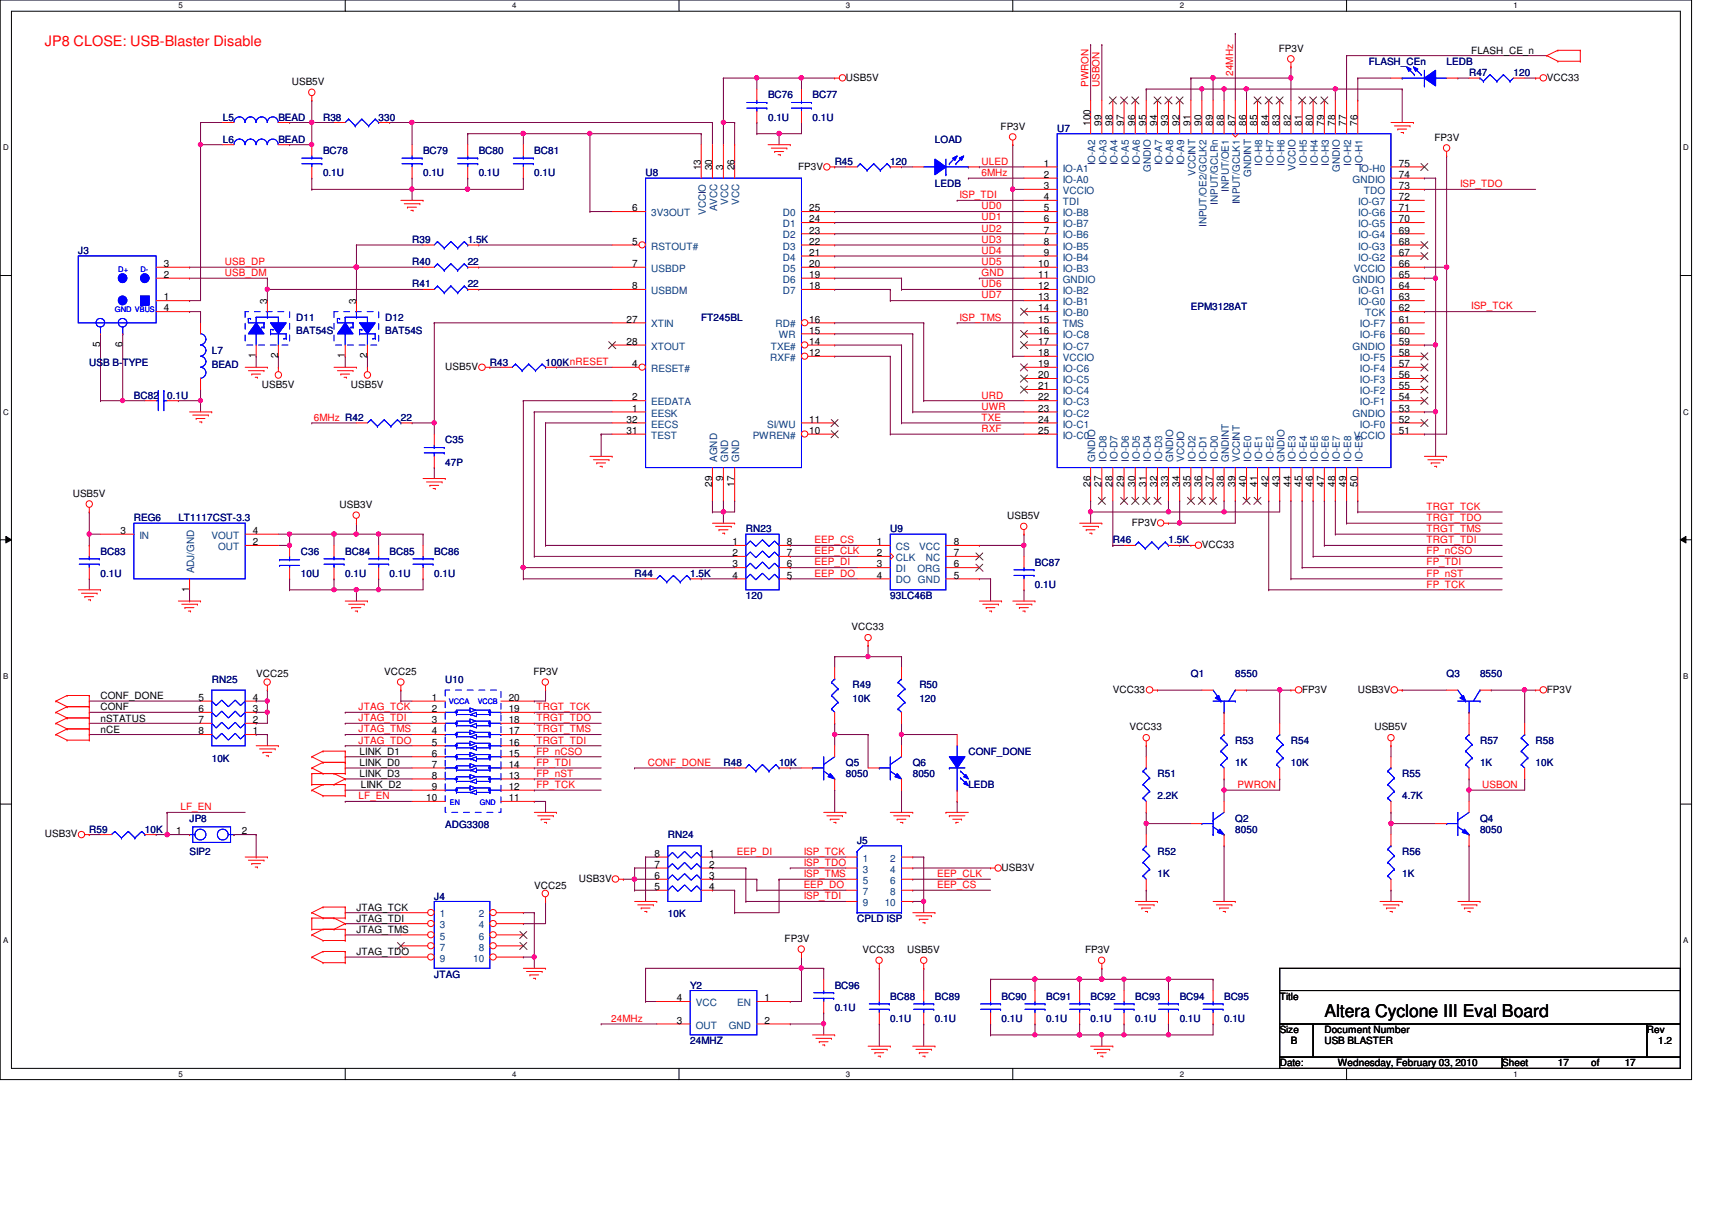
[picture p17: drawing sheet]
<svg xmlns="http://www.w3.org/2000/svg" width="297mm" height="210mm" viewBox="0 0 297 210" stroke-linecap="round" stroke-linejoin="round" font-family="sans-serif">
<defs><g id="words">
<text font-size="3" x="229.8" y="176.5">Altera Cyclone III Eval Board</text>
<text font-size="2.5" fill="#f00" x="7.8" y="8">JP8 CLOSE: USB-Blaster Disable</text>
<g font-size="1.7">
<text x="221.9" y="9">FP3V</text>
<text x="255.3" y="9.4">FLASH_CE_n</text>
<text x="50.6" y="14.7">USB5V</text>
<text x="146.8" y="14">USB5V</text>
<text x="268.4" y="14">VCC33</text>
<text x="173.6" y="22.5">FP3V</text>
<text x="189.2" y="21.8" transform="rotate(-90 189.2 21.8)">100</text>
<text x="191.1" y="21.8" transform="rotate(-90 191.1 21.8)">99</text>
<text x="193" y="21.8" transform="rotate(-90 193 21.8)">98</text>
<text x="195" y="21.8" transform="rotate(-90 195 21.8)">97</text>
<text x="196.9" y="21.8" transform="rotate(-90 196.9 21.8)">96</text>
<text x="198.8" y="21.8" transform="rotate(-90 198.8 21.8)">95</text>
<text x="200.8" y="21.8" transform="rotate(-90 200.8 21.8)">94</text>
<text x="202.7" y="21.8" transform="rotate(-90 202.7 21.8)">93</text>
<text x="204.6" y="21.8" transform="rotate(-90 204.6 21.8)">92</text>
<text x="206.6" y="21.8" transform="rotate(-90 206.6 21.8)">91</text>
<text x="208.5" y="21.8" transform="rotate(-90 208.5 21.8)">90</text>
<text x="210.4" y="21.8" transform="rotate(-90 210.4 21.8)">89</text>
<text x="212.3" y="21.8" transform="rotate(-90 212.3 21.8)">88</text>
<text x="214.3" y="21.8" transform="rotate(-90 214.3 21.8)">87</text>
<text x="216.2" y="21.8" transform="rotate(-90 216.2 21.8)">86</text>
<text x="218.1" y="21.8" transform="rotate(-90 218.1 21.8)">85</text>
<text x="220.1" y="21.8" transform="rotate(-90 220.1 21.8)">84</text>
<text x="222" y="21.8" transform="rotate(-90 222 21.8)">83</text>
<text x="223.9" y="21.8" transform="rotate(-90 223.9 21.8)">82</text>
<text x="225.9" y="21.8" transform="rotate(-90 225.9 21.8)">81</text>
<text x="227.8" y="21.8" transform="rotate(-90 227.8 21.8)">80</text>
<text x="229.7" y="21.8" transform="rotate(-90 229.7 21.8)">79</text>
<text x="231.6" y="21.8" transform="rotate(-90 231.6 21.8)">78</text>
<text x="233.6" y="21.8" transform="rotate(-90 233.6 21.8)">77</text>
<text x="235.5" y="21.8" transform="rotate(-90 235.5 21.8)">76</text>
<text x="121.6" y="29.5" transform="rotate(-90 121.6 29.5)">13</text>
<text x="123.6" y="29.5" transform="rotate(-90 123.6 29.5)">30</text>
<text x="125.5" y="29.5" transform="rotate(-90 125.5 29.5)">3</text>
<text x="127.4" y="29.5" transform="rotate(-90 127.4 29.5)">26</text>
<text x="138.5" y="29.4">FP3V</text>
<text x="181.1" y="28.9">1</text>
<text x="242.7" y="28.9">75</text>
<text x="248.9" y="24.4">FP3V</text>
<text x="181.1" y="32.8">3</text>
<text x="181.1" y="30.9">2</text>
<text x="181.1" y="34.7">4</text>
<text x="242.7" y="32.8">73</text>
<text x="242.7" y="30.9">74</text>
<text x="242.7" y="34.7">72</text>
<text x="109.7" y="36.7">6</text>
<text x="140.4" y="40.5">23</text>
<text x="140.4" y="38.6">24</text>
<text x="140.4" y="36.7">25</text>
<text x="181.1" y="40.5">7</text>
<text x="181.1" y="38.6">6</text>
<text x="181.1" y="36.7">5</text>
<text x="242.7" y="38.6">70</text>
<text x="242.7" y="36.7">71</text>
<text x="242.7" y="40.5">69</text>
<text x="28.4" y="46.3">3</text>
<text x="109.7" y="46.3">7</text>
<text x="109.7" y="42.5">5</text>
<text x="140.4" y="44.4">21</text>
<text x="140.4" y="42.5">22</text>
<text x="140.4" y="46.3">20</text>
<text x="180.1" y="46.3">10</text>
<text x="181.1" y="44.4">9</text>
<text x="181.1" y="42.5">8</text>
<text x="242.7" y="46.3">66</text>
<text x="242.7" y="44.4">67</text>
<text x="242.7" y="42.5">68</text>
<text x="28.4" y="48.2">2</text>
<text x="28.4" y="52.1">1</text>
<text x="46.4" y="52.7" transform="rotate(-90 46.4 52.7)">3</text>
<text x="61.8" y="52.7" transform="rotate(-90 61.8 52.7)">3</text>
<text x="109.7" y="50.2">8</text>
<text x="140.4" y="50.2">18</text>
<text x="140.4" y="48.2">19</text>
<text x="180.1" y="48.2">11</text>
<text x="180.1" y="52.1">13</text>
<text x="180.1" y="50.2">12</text>
<text x="242.7" y="52.1">63</text>
<text x="242.7" y="50.2">64</text>
<text x="242.7" y="48.2">65</text>
<text x="28.4" y="54">4</text>
<text x="108.7" y="56">27</text>
<text x="108.7" y="59.8">28</text>
<text x="140.4" y="56">16</text>
<text x="140.4" y="57.9">15</text>
<text x="140.4" y="59.8">14</text>
<text x="180.1" y="56">15</text>
<text x="180.1" y="54">14</text>
<text x="180.1" y="59.8">17</text>
<text x="180.1" y="57.9">16</text>
<text x="242.7" y="59.8">59</text>
<text x="242.7" y="54">62</text>
<text x="242.7" y="57.9">60</text>
<text x="242.7" y="56">61</text>
<text x="17.4" y="60.2" transform="rotate(-90 17.4 60.2)">5</text>
<text x="21.2" y="60.2" transform="rotate(-90 21.2 60.2)">6</text>
<text x="44.4" y="62.2" transform="rotate(-90 44.4 62.2)">1</text>
<text x="48.3" y="62.2" transform="rotate(-90 48.3 62.2)">2</text>
<text x="59.9" y="62.2" transform="rotate(-90 59.9 62.2)">1</text>
<text x="63.7" y="62.2" transform="rotate(-90 63.7 62.2)">2</text>
<text x="77.3" y="64.2">USB5V</text>
<text x="109.7" y="63.7">4</text>
<text x="140.4" y="61.8">12</text>
<text x="180.1" y="65.6">20</text>
<text x="180.1" y="63.7">19</text>
<text x="180.1" y="61.8">18</text>
<text x="242.7" y="65.6">56</text>
<text x="242.7" y="63.7">57</text>
<text x="242.7" y="61.8">58</text>
<text x="45.4" y="67.3">USB5V</text>
<text x="60.9" y="67.3">USB5V</text>
<text x="109.7" y="69.5">2</text>
<text x="109.7" y="71.4">1</text>
<text x="180.1" y="71.4">23</text>
<text x="180.1" y="69.5">22</text>
<text x="180.1" y="67.5">21</text>
<text x="242.7" y="67.5">55</text>
<text x="242.7" y="69.5">54</text>
<text x="242.7" y="71.4">53</text>
<text x="108.7" y="75.3">31</text>
<text x="108.7" y="73.3">32</text>
<text x="140.4" y="73.3">11</text>
<text x="140.4" y="75.3">10</text>
<text x="180.1" y="75.3">25</text>
<text x="180.1" y="73.3">24</text>
<text x="242.7" y="75.3">51</text>
<text x="242.7" y="73.3">52</text>
<text x="125.5" y="83.4" transform="rotate(-90 125.5 83.4)">9</text>
<text x="12.6" y="86.2">USB5V</text>
<text x="58.9" y="88.1">USB3V</text>
<text x="123.6" y="84.4" transform="rotate(-90 123.6 84.4)">29</text>
<text x="127.4" y="84.4" transform="rotate(-90 127.4 84.4)">17</text>
<text x="189.2" y="84.4" transform="rotate(-90 189.2 84.4)">26</text>
<text x="191.1" y="84.4" transform="rotate(-90 191.1 84.4)">27</text>
<text x="193" y="84.4" transform="rotate(-90 193 84.4)">28</text>
<text x="195" y="84.4" transform="rotate(-90 195 84.4)">29</text>
<text x="196.9" y="84.4" transform="rotate(-90 196.9 84.4)">30</text>
<text x="198.8" y="84.4" transform="rotate(-90 198.8 84.4)">31</text>
<text x="200.8" y="84.4" transform="rotate(-90 200.8 84.4)">32</text>
<text x="202.7" y="84.4" transform="rotate(-90 202.7 84.4)">33</text>
<text x="204.6" y="84.4" transform="rotate(-90 204.6 84.4)">34</text>
<text x="206.6" y="84.4" transform="rotate(-90 206.6 84.4)">35</text>
<text x="208.5" y="84.4" transform="rotate(-90 208.5 84.4)">36</text>
<text x="210.4" y="84.4" transform="rotate(-90 210.4 84.4)">37</text>
<text x="212.3" y="84.4" transform="rotate(-90 212.3 84.4)">38</text>
<text x="214.3" y="84.4" transform="rotate(-90 214.3 84.4)">39</text>
<text x="216.2" y="84.4" transform="rotate(-90 216.2 84.4)">40</text>
<text x="218.1" y="84.4" transform="rotate(-90 218.1 84.4)">41</text>
<text x="220.1" y="84.4" transform="rotate(-90 220.1 84.4)">42</text>
<text x="222" y="84.4" transform="rotate(-90 222 84.4)">43</text>
<text x="223.9" y="84.4" transform="rotate(-90 223.9 84.4)">44</text>
<text x="225.9" y="84.4" transform="rotate(-90 225.9 84.4)">45</text>
<text x="227.8" y="84.4" transform="rotate(-90 227.8 84.4)">46</text>
<text x="229.7" y="84.4" transform="rotate(-90 229.7 84.4)">47</text>
<text x="231.6" y="84.4" transform="rotate(-90 231.6 84.4)">48</text>
<text x="233.6" y="84.4" transform="rotate(-90 233.6 84.4)">49</text>
<text x="235.5" y="84.4" transform="rotate(-90 235.5 84.4)">50</text>
<text x="20.9" y="92.6">3</text>
<text x="43.9" y="92.6">4</text>
<text x="43.9" y="94.6">2</text>
<text x="127.1" y="94.6">1</text>
<text x="136.5" y="94.6">8</text>
<text x="152.1" y="94.6">1</text>
<text x="165.5" y="94.6">8</text>
<text x="174.7" y="90">USB5V</text>
<text x="196.4" y="91.2">FP3V</text>
<text x="208.5" y="95">VCC33</text>
<text x="127.1" y="96.5">2</text>
<text x="127.1" y="98.4">3</text>
<text x="127.1" y="100.4">4</text>
<text x="136.5" y="100.4">5</text>
<text x="136.5" y="98.4">6</text>
<text x="136.5" y="96.5">7</text>
<text x="152.1" y="96.5">2</text>
<text x="152.1" y="98.4">3</text>
<text x="152.1" y="100.4">4</text>
<text x="165.5" y="100.4">5</text>
<text x="165.5" y="98.4">6</text>
<text x="165.5" y="96.5">7</text>
<text x="32.8" y="102.7" transform="rotate(-90 32.8 102.7)">1</text>
<text x="147.7" y="109.3">VCC33</text>
<text x="44.4" y="117.4">VCC25</text>
<text x="66.7" y="117.1">VCC25</text>
<text x="92.5" y="117.1">FP3V</text>
<text x="17.4" y="125.2">nSTATUS</text>
<text x="17.4" y="123.2">CONF</text>
<text x="17.4" y="121.3">CONF_DONE</text>
<text x="34.4" y="121.6">5</text>
<text x="34.4" y="123.5">6</text>
<text x="34.4" y="125.4">7</text>
<text x="43.9" y="125.4">2</text>
<text x="43.9" y="123.5">3</text>
<text x="43.9" y="121.6">4</text>
<text x="74.9" y="123.5">2</text>
<text x="74.9" y="121.6">1</text>
<text x="74.9" y="125.4">3</text>
<text x="88.3" y="123.5">19</text>
<text x="88.3" y="125.4">18</text>
<text x="88.3" y="121.6">20</text>
<text x="193.1" y="120.1">VCC33</text>
<text x="225.9" y="120.1">FP3V</text>
<text x="235.6" y="120.1">USB3V</text>
<text x="268.4" y="120.1">FP3V</text>
<text x="17.4" y="127.1">nCE</text>
<text x="34.4" y="127.4">8</text>
<text x="43.9" y="127.4">1</text>
<text x="62.4" y="131">LINK_D1</text>
<text x="74.9" y="127.4">4</text>
<text x="74.9" y="129.3">5</text>
<text x="74.9" y="131.2">6</text>
<text x="88.3" y="127.4">17</text>
<text x="88.3" y="129.3">16</text>
<text x="88.3" y="131.2">15</text>
<text x="196" y="126.7">VCC33</text>
<text x="238.5" y="126.7">USB5V</text>
<text x="62.4" y="134.8">LINK_D3</text>
<text x="62.4" y="132.9">LINK_D0</text>
<text x="62.6" y="136.7">LINK_D2</text>
<text x="74.9" y="137">9</text>
<text x="74.9" y="133.2">7</text>
<text x="74.9" y="135.1">8</text>
<text x="88.3" y="133.2">14</text>
<text x="88.3" y="135.1">13</text>
<text x="88.3" y="137">12</text>
<text x="74" y="139">10</text>
<text x="88.3" y="139">11</text>
<text x="7.8" y="145.2">USB3V</text>
<text x="30.6" y="144.7">1</text>
<text x="41.9" y="144.7">2</text>
<text x="113.5" y="148.6">8</text>
<text x="123" y="148.6">1</text>
<text x="92.7" y="154.1">VCC25</text>
<text x="100.5" y="153">USB3V</text>
<text x="113.5" y="154.4">5</text>
<text x="113.5" y="152.5">6</text>
<text x="113.5" y="150.5">7</text>
<text x="123" y="150.5">2</text>
<text x="123" y="152.5">3</text>
<text x="123" y="154.4">4</text>
<text x="173.8" y="151">USB3V</text>
<text x="61.8" y="159.9">JTAG_TDI</text>
<text x="61.8" y="161.8">JTAG_TMS</text>
<text x="61.8" y="158">JTAG_TCK</text>
<text x="61.8" y="165.7">JTAG_TDO</text>
<text x="136.1" y="163.4">FP3V</text>
<text x="149.6" y="165.3">VCC33</text>
<text x="157.4" y="165.3">USB5V</text>
<text x="188.3" y="165.3">FP3V</text>
<text x="117.4" y="173.7">4</text>
<text x="132.7" y="173.7">1</text>
<text x="222" y="173.4">Title</text>
<text x="117.4" y="177.6">3</text>
<text x="132.7" y="177.6">2</text>
<text x="222" y="179.2">Size</text>
<text x="229.8" y="179.2">Document Number</text>
<text x="285.7" y="179.2">Rev</text>
<text x="222" y="185">Date:</text>
<text x="224" y="181.1">B</text>
<text x="229.8" y="181.1">USB BLASTER</text>
<text x="232.1" y="185">Wednesday, February 03, 2010</text>
<text x="260.6" y="185">Sheet</text>
<text x="270.3" y="185">17</text>
<text x="276.1" y="185">of</text>
<text x="281.9" y="185">17</text>
<text x="287.7" y="181.1">1.2</text>
</g>
<g font-size="1.7" fill="#00007f">
<text x="237.5" y="11.3">FLASH_CEn</text>
<text x="251" y="11.3">LEDB</text>
<text x="133.3" y="17.1">BC76</text>
<text x="141" y="17.1">BC77</text>
<text x="254.9" y="13.2">R47</text>
<text x="262.6" y="13.2">120</text>
<text x="38.6" y="20.9">L5</text>
<text x="48.3" y="20.9">BEAD</text>
<text x="56" y="20.9">R38</text>
<text x="65.7" y="20.9">330</text>
<text x="133.3" y="20.9">0.1U</text>
<text x="141" y="20.9">0.1U</text>
<text x="183.4" y="22.9">U7</text>
<text x="38.6" y="24.8">L6</text>
<text x="48.3" y="24.8">BEAD</text>
<text x="56" y="26.7">BC78</text>
<text x="73.4" y="26.7">BC79</text>
<text x="83.1" y="26.7">BC80</text>
<text x="92.7" y="26.7">BC81</text>
<text x="144.8" y="28.7">R45</text>
<text x="154.5" y="28.7">120</text>
<text x="162.2" y="24.8">LOAD</text>
<text x="56" y="30.6">0.1U</text>
<text x="73.4" y="30.6">0.1U</text>
<text x="83.1" y="30.6">0.1U</text>
<text x="92.7" y="30.6">0.1U</text>
<text x="112" y="30.6">U8</text>
<text x="162.2" y="32.5">LEDB</text>
<text x="13.6" y="44.1">J3</text>
<text x="71.5" y="46">R40</text>
<text x="71.5" y="42.2">R39</text>
<text x="81.1" y="46">22</text>
<text x="81.1" y="42.2">1.5K</text>
<text x="71.5" y="49.9">R41</text>
<text x="81.1" y="49.9">22</text>
<text x="206.6" y="53.8">EPM3128AT</text>
<text x="51.4" y="55.7">D11</text>
<text x="51.4" y="58">BAT54S</text>
<text x="66.8" y="55.7">D12</text>
<text x="66.8" y="58">BAT54S</text>
<text x="121.7" y="55.7">FT245BL</text>
<text x="15.5" y="63.4">US</text>
<text x="17.9" y="63.4">B B-TYPE</text>
<text x="36.7" y="61.5">L7</text>
<text x="36.7" y="63.8">BEAD</text>
<text x="85" y="63.4">R43</text>
<text x="94.7" y="63.4">100KnRESET</text>
<text x="23.2" y="69.2">BC82</text>
<text x="29" y="69.2">0.1U</text>
<text x="69.6" y="73.1">22</text>
<text x="77.3" y="76.9">C35</text>
<text x="77.3" y="80.8">47P</text>
<text x="23.2" y="90.4">REG6</text>
<text x="30.9" y="90.4">LT1117CST-3.3</text>
<text x="129.4" y="92.4">RN23</text>
<text x="154.5" y="92.4">U9</text>
<text x="193.1" y="94.3">R46</text>
<text x="202.7" y="94.3">1.5K</text>
<text x="17.4" y="96.2">BC83</text>
<text x="17.4" y="100.1">0.1U</text>
<text x="52.2" y="96.2">C36</text>
<text x="52.2" y="100.1">10U</text>
<text x="59.9" y="96.2">BC84</text>
<text x="59.9" y="100.1">0.1U</text>
<text x="67.6" y="96.2">BC85</text>
<text x="67.6" y="100.1">0.1U</text>
<text x="75.4" y="96.2">BC86</text>
<text x="75.4" y="100.1">0.1U</text>
<text x="110.1" y="100.1">R44</text>
<text x="119.8" y="100.1">1.5K</text>
<text x="179.6" y="98.1">BC87</text>
<text x="129.4" y="103.9">120</text>
<text x="154.5" y="103.9">93LC46B</text>
<text x="179.6" y="102">0.1U</text>
<text x="36.7" y="118.4">RN25</text>
<text x="77.3" y="118.4">U10</text>
<text x="147.9" y="119.4">R49</text>
<text x="159.5" y="119.4">R50</text>
<text x="206.6" y="117.4">Q1</text>
<text x="214.3" y="117.4">8550</text>
<text x="251" y="117.4">Q3</text>
<text x="256.8" y="117.4">8550</text>
<text x="147.9" y="121.7">10K</text>
<text x="159.5" y="121.7">120</text>
<text x="168" y="131">CONF_DONE</text>
<text x="214.3" y="129">R53</text>
<text x="224" y="129">R54</text>
<text x="256.8" y="129">R57</text>
<text x="266.4" y="129">R58</text>
<text x="36.7" y="132.1">10K</text>
<text x="125.5" y="132.9">R48</text>
<text x="135.2" y="132.9">10K</text>
<text x="146.8" y="132.9">Q5</text>
<text x="146.8" y="134.8">8050</text>
<text x="158.4" y="132.9">Q6</text>
<text x="158.4" y="134.8">8050</text>
<text x="168" y="136.7">LEDB</text>
<text x="200.8" y="134.8">R51</text>
<text x="214.3" y="132.9">1K</text>
<text x="224" y="132.9">10K</text>
<text x="243.3" y="134.8">R55</text>
<text x="256.8" y="132.9">1K</text>
<text x="266.4" y="132.9">10K</text>
<text x="32.9" y="142.5">JP8</text>
<text x="77.3" y="143.7">ADG3308</text>
<text x="200.8" y="138.7">2.2K</text>
<text x="214.3" y="142.5">Q2</text>
<text x="243.3" y="138.7">4.7K</text>
<text x="256.8" y="142.5">Q4</text>
<text x="15.5" y="144.5">R59</text>
<text x="25.1" y="144.5">10K</text>
<text x="32.9" y="148.3">SIP2</text>
<text x="115.9" y="145.5">RN24</text>
<text x="148.7" y="146.4">J5</text>
<text x="200.8" y="148.3">R52</text>
<text x="214.3" y="144.5">8050</text>
<text x="243.3" y="148.3">R56</text>
<text x="256.8" y="144.5">8050</text>
<text x="200.8" y="152.2">1K</text>
<text x="243.3" y="152.2">1K</text>
<text x="75.4" y="156">J4</text>
<text x="115.9" y="159.1">10K</text>
<text x="148.7" y="159.9">CPLD IISP</text>
<text x="148.7" y="159.9">CPLD SP</text>
<text x="75.4" y="169.6">JTAG</text>
<text x="119.8" y="171.5">Y2</text>
<text x="144.8" y="171.5">BC96</text>
<text x="154.5" y="173.4">BC88</text>
<text x="162.2" y="173.4">BC89</text>
<text x="173.8" y="173.4">BC90</text>
<text x="181.5" y="173.4">BC91</text>
<text x="189.2" y="173.4">BC92</text>
<text x="197" y="173.4">BC93</text>
<text x="204.7" y="173.4">BC94</text>
<text x="212.4" y="173.4">BC95</text>
<text x="144.8" y="175.3">0.1U</text>
<text x="154.5" y="177.3">0.1U</text>
<text x="162.2" y="177.3">0.1U</text>
<text x="173.8" y="177.3">0.1U</text>
<text x="181.5" y="177.3">0.1U</text>
<text x="189.2" y="177.3">0.1U</text>
<text x="197" y="177.3">0.1U</text>
<text x="204.7" y="177.3">0.1U</text>
<text x="212.4" y="177.3">0.1U</text>
<text x="119.8" y="181.1">24MHZ</text>
</g>
<g font-size="1.7" fill="#f00">
<text x="188.8" y="15.1" transform="rotate(-90 188.8 15.1)">PWRON</text>
<text x="190.8" y="15.1" transform="rotate(-90 190.8 15.1)">USBON</text>
<text x="213.9" y="13.2" transform="rotate(-90 213.9 13.2)">24MHz</text>
<text x="170.3" y="28.6">ULED</text>
<text x="166.5" y="34.4">ISP_TDI</text>
<text x="170.3" y="30.5">6MHz</text>
<text x="253.3" y="32.5">ISP_TDO</text>
<text x="170.3" y="36.3">UD0</text>
<text x="170.3" y="38.2">UD1</text>
<text x="170.3" y="40.2">UD2</text>
<text x="39" y="47.9">USB_DM</text>
<text x="39" y="46">USB_DP</text>
<text x="170.3" y="47.9">GND</text>
<text x="170.3" y="42.1">UD3</text>
<text x="170.3" y="44">UD4</text>
<text x="170.3" y="46">UD5</text>
<text x="170.3" y="49.8">UD6</text>
<text x="170.3" y="51.8">UD7</text>
<text x="255.3" y="53.7">ISP_TCK</text>
<text x="166.5" y="55.6">ISP_TMS</text>
<text x="170.3" y="69.1">URD</text>
<text x="170.3" y="71.1">UWR</text>
<text x="54.5" y="73">6MHz R42</text>
<text x="170.3" y="73">TXE</text>
<text x="170.3" y="74.9">RXF</text>
<text x="247.5" y="88.4">TRGT_TCK</text>
<text x="141.3" y="94.2">EEP_CS</text>
<text x="247.5" y="90.4">TRGT_TDO</text>
<text x="247.5" y="92.3">TRGT_TMS</text>
<text x="247.5" y="94.2">TRGT_TDI</text>
<text x="141.3" y="96.1">EEP_CLK</text>
<text x="141.3" y="98.1">EEP_DI</text>
<text x="141.3" y="100">EEP_DO</text>
<text x="247.5" y="98.1">FP_TDI</text>
<text x="247.5" y="101.9">FP_TCK</text>
<text x="247.5" y="96.1">FP_nCSO</text>
<text x="247.5" y="100">FP_nST</text>
<text x="62.2" y="123.2">JTAG_TCK</text>
<text x="62.2" y="125.1">JTAG_TDI</text>
<text x="93.1" y="123.2">TRGT_TCK</text>
<text x="93.1" y="125.1">TRGT_TDO</text>
<text x="62.2" y="127">JTAG_TMS</text>
<text x="62.2" y="129">JTAG_TDO</text>
<text x="93.1" y="127">TRGT_TMS</text>
<text x="93.1" y="129">TRGT_TDI</text>
<text x="93.1" y="130.9">FP_nCSO</text>
<text x="93.1" y="134.7">FP_nST</text>
<text x="93.1" y="132.8">FP_TDI</text>
<text x="93.1" y="136.7">FP_TCK</text>
<text x="112.4" y="132.8">CONF_DONE</text>
<text x="214.7" y="136.7">PWRON</text>
<text x="257.2" y="136.7">USBON</text>
<text x="31.3" y="140.5">LF_EN</text>
<text x="62.2" y="138.6">LF_EN</text>
<text x="127.8" y="148.3">EEP_DI</text>
<text x="139.4" y="148.3">ISP_TCK</text>
<text x="139.4" y="152.1">ISP_TMS</text>
<text x="139.4" y="156">ISP_TDI</text>
<text x="139.4" y="150.2">ISP_TDO</text>
<text x="139.4" y="154.1">EEP_DO</text>
<text x="162.6" y="152.1">EEP_CLK</text>
<text x="162.6" y="154.1">EEP_CS</text>
<text x="106" y="177.2">24MHz</text>
</g>
<g font-size="1.7" fill="#003f7f">
<text x="184.4" y="29.8">IO-A1</text>
<text x="190" y="28.7" transform="rotate(-90 190 28.7)">IO-A2</text>
<text x="192" y="28.7" transform="rotate(-90 192 28.7)">IO-A3</text>
<text x="193.9" y="28.7" transform="rotate(-90 193.9 28.7)">IO-A4</text>
<text x="195.8" y="28.7" transform="rotate(-90 195.8 28.7)">IO-A5</text>
<text x="197.8" y="28.7" transform="rotate(-90 197.8 28.7)">IO-A6</text>
<text x="199.7" y="29.8" transform="rotate(-90 199.7 29.8)">GNDIO</text>
<text x="201.6" y="28.7" transform="rotate(-90 201.6 28.7)">IO-A7</text>
<text x="203.5" y="28.7" transform="rotate(-90 203.5 28.7)">IO-A8</text>
<text x="205.5" y="28.7" transform="rotate(-90 205.5 28.7)">IO-A9</text>
<text x="219" y="28.8" transform="rotate(-90 219 28.8)">IO-H8</text>
<text x="220.9" y="28.8" transform="rotate(-90 220.9 28.8)">IO-H7</text>
<text x="222.8" y="28.8" transform="rotate(-90 222.8 28.8)">IO-H6</text>
<text x="224.8" y="29.6" transform="rotate(-90 224.8 29.6)">VCCIO</text>
<text x="226.7" y="28.8" transform="rotate(-90 226.7 28.8)">IO-H5</text>
<text x="228.6" y="28.8" transform="rotate(-90 228.6 28.8)">IO-H4</text>
<text x="230.6" y="28.8" transform="rotate(-90 230.6 28.8)">IO-H3</text>
<text x="232.5" y="29.8" transform="rotate(-90 232.5 29.8)">GNDIO</text>
<text x="234.4" y="28.8" transform="rotate(-90 234.4 28.8)">IO-H2</text>
<text x="235.8" y="29.8">IO-H0</text>
<text x="236.4" y="28.8" transform="rotate(-90 236.4 28.8)">IO-H1</text>
<text x="126.3" y="35.5" transform="rotate(-90 126.3 35.5)">VCC</text>
<text x="128.3" y="35.5" transform="rotate(-90 128.3 35.5)">VCC</text>
<text x="184.4" y="33.7">VCCIO</text>
<text x="184.4" y="31.7">IO-A0</text>
<text x="184.4" y="35.6">TDI</text>
<text x="207.4" y="30.5" transform="rotate(-90 207.4 30.5)">VCCINT</text>
<text x="211.3" y="35.5" transform="rotate(-90 211.3 35.5)">INPUT/GCLRn</text>
<text x="213.2" y="33.2" transform="rotate(-90 213.2 33.2)">INPUT/OE1</text>
<text x="215.1" y="35.4" transform="rotate(-90 215.1 35.4)">INPUT/GCLK1</text>
<text x="217.1" y="30.7" transform="rotate(-90 217.1 30.7)">GNDINT</text>
<text x="234.7" y="31.7">GNDIO</text>
<text x="235.7" y="35.6">IO-G7</text>
<text x="236.6" y="33.7">TDO</text>
<text x="113" y="37.5">3V3OUT</text>
<text x="122.5" y="37.3" transform="rotate(-90 122.5 37.3)">VCCIO</text>
<text x="124.4" y="36.6" transform="rotate(-90 124.4 36.6)">AVCC</text>
<text x="135.8" y="41.4">D2</text>
<text x="135.8" y="39.4">D1</text>
<text x="135.8" y="37.5">D0</text>
<text x="184.4" y="41.4">IO-B6</text>
<text x="184.4" y="39.4">IO-B7</text>
<text x="184.4" y="37.5">IO-B8</text>
<text x="209.3" y="39.4" transform="rotate(-90 209.3 39.4)">INPUT/OE2/GCLK2</text>
<text x="235.7" y="39.4">IO-G5</text>
<text x="235.7" y="37.5">IO-G6</text>
<text x="235.7" y="41.4">IO-G4</text>
<text x="113" y="47.2">USBDP</text>
<text x="113" y="43.3">RSTOUT#</text>
<text x="135.8" y="45.2">D4</text>
<text x="135.8" y="43.3">D3</text>
<text x="135.8" y="47.2">D5</text>
<text x="184.4" y="47.2">IO-B3</text>
<text x="184.4" y="45.2">IO-B4</text>
<text x="184.4" y="43.3">IO-B5</text>
<text x="234.9" y="47.2">VCCIO</text>
<text x="235.7" y="45.2">IO-G2</text>
<text x="235.7" y="43.3">IO-G3</text>
<text x="113" y="51">USBDM</text>
<text x="135.8" y="51">D7</text>
<text x="135.8" y="49.1">D6</text>
<text x="184.4" y="49.1">GNDIO</text>
<text x="184.4" y="53">IO-B1</text>
<text x="184.4" y="51">IO-B2</text>
<text x="234.7" y="49.1">GNDIO</text>
<text x="235.7" y="53">IO-G0</text>
<text x="235.7" y="51">IO-G1</text>
<text x="113" y="56.8">XTIN</text>
<text x="134.6" y="56.8">RD#</text>
<text x="135.1" y="58.7">WR</text>
<text x="184.4" y="56.8">TMS</text>
<text x="184.4" y="54.9">IO-B0</text>
<text x="184.4" y="58.7">IO-C8</text>
<text x="236" y="58.7">IO-F6</text>
<text x="236" y="56.8">IO-F7</text>
<text x="236.9" y="54.9">TCK</text>
<text x="113" y="60.7">XTOUT</text>
<text x="113" y="64.5">RESET#</text>
<text x="133.6" y="62.6">RXF#</text>
<text x="133.7" y="60.7">TXE#</text>
<text x="184.4" y="64.5">IO-C6</text>
<text x="184.4" y="62.6">VCCIO</text>
<text x="184.4" y="60.7">IO-C7</text>
<text x="234.7" y="60.7">GNDIO</text>
<text x="236" y="64.5">IO-F4</text>
<text x="236" y="62.6">IO-F5</text>
<text x="113" y="70.3">EEDATA</text>
<text x="184.4" y="70.3">IO-C3</text>
<text x="184.4" y="68.4">IO-C4</text>
<text x="184.4" y="66.5">IO-C5</text>
<text x="236" y="68.4">IO-F2</text>
<text x="236" y="66.5">IO-F3</text>
<text x="236" y="70.3">IO-F1</text>
<text x="113" y="76.1">TEST</text>
<text x="113" y="74.2">EECS</text>
<text x="113" y="72.3">EESK</text>
<text x="130.6" y="76.1">PWREN#</text>
<text x="133.1" y="74.2">SI/WU</text>
<text x="184.4" y="76.1">IO-C0</text>
<text x="184.4" y="74.2">IO-C1</text>
<text x="184.4" y="72.3">IO-C2</text>
<text x="234.7" y="72.3">GNDIO</text>
<text x="234.9" y="76.1">VCCIO</text>
<text x="236" y="74.2">IO-F0</text>
<text x="124.4" y="80.1" transform="rotate(-90 124.4 80.1)">AGND</text>
<text x="126.3" y="80.1" transform="rotate(-90 126.3 80.1)">GND</text>
<text x="128.3" y="80.1" transform="rotate(-90 128.3 80.1)">GND</text>
<text x="190" y="80.1" transform="rotate(-90 190 80.1)">GNDIO</text>
<text x="192" y="80.1" transform="rotate(-90 192 80.1)">IO-D8</text>
<text x="193.9" y="80.1" transform="rotate(-90 193.9 80.1)">IO-D7</text>
<text x="195.8" y="80.1" transform="rotate(-90 195.8 80.1)">IO-D6</text>
<text x="197.8" y="80.1" transform="rotate(-90 197.8 80.1)">IO-D5</text>
<text x="199.7" y="80.1" transform="rotate(-90 199.7 80.1)">IO-D4</text>
<text x="201.6" y="80.1" transform="rotate(-90 201.6 80.1)">IO-D3</text>
<text x="203.5" y="80.1" transform="rotate(-90 203.5 80.1)">GNDIO</text>
<text x="205.5" y="80.1" transform="rotate(-90 205.5 80.1)">VCCIO</text>
<text x="207.4" y="80.1" transform="rotate(-90 207.4 80.1)">IO-D2</text>
<text x="209.3" y="80.1" transform="rotate(-90 209.3 80.1)">IO-D1</text>
<text x="211.3" y="80.1" transform="rotate(-90 211.3 80.1)">IO-D0</text>
<text x="213.2" y="80.1" transform="rotate(-90 213.2 80.1)">GNDINT</text>
<text x="215.1" y="80.1" transform="rotate(-90 215.1 80.1)">VCCINT</text>
<text x="217.1" y="80.1" transform="rotate(-90 217.1 80.1)">IO-E0</text>
<text x="219" y="80.1" transform="rotate(-90 219 80.1)">IO-E1</text>
<text x="220.9" y="80.1" transform="rotate(-90 220.9 80.1)">IO-E2</text>
<text x="222.8" y="80.1" transform="rotate(-90 222.8 80.1)">GNDIO</text>
<text x="224.8" y="80.1" transform="rotate(-90 224.8 80.1)">IO-E3</text>
<text x="226.7" y="80.1" transform="rotate(-90 226.7 80.1)">IO-E4</text>
<text x="228.6" y="80.1" transform="rotate(-90 228.6 80.1)">IO-E5</text>
<text x="230.6" y="80.1" transform="rotate(-90 230.6 80.1)">IO-E6</text>
<text x="232.5" y="80.1" transform="rotate(-90 232.5 80.1)">IO-E7</text>
<text x="234.4" y="80.1" transform="rotate(-90 234.4 80.1)">IO-E8</text>
<text x="236.4" y="80.1" transform="rotate(-90 236.4 80.1)">IO-E9</text>
<text x="24.2" y="93.5">IN</text>
<text x="36.7" y="93.5">VOUT</text>
<text x="37.8" y="95.4">OUT</text>
<text x="155.4" y="95.4">CS</text>
<text x="159.5" y="95.4">VCC</text>
<text x="33.7" y="99.4" transform="rotate(-90 33.7 99.4)">ADJ/GND</text>
<text x="155.4" y="97.3">CLK</text>
<text x="155.4" y="99.3">DI</text>
<text x="155.4" y="101.2">DO GND</text>
<text x="159.2" y="99.3">ORG</text>
<text x="160.6" y="97.3">NC</text>
<text x="149.7" y="149.5">1</text>
<text x="154.5" y="149.5">2</text>
<text x="149.7" y="151.4">3</text>
<text x="149.7" y="153.3">5</text>
<text x="149.7" y="155.2">7</text>
<text x="154.5" y="151.4">4</text>
<text x="154.5" y="153.3">6</text>
<text x="154.5" y="155.2">8</text>
<text x="76.3" y="159.1">1</text>
<text x="76.3" y="161">3</text>
<text x="83.1" y="159.1">2</text>
<text x="83.1" y="161">4</text>
<text x="149.7" y="157.2">9</text>
<text x="153.5" y="157.2">10</text>
<text x="76.3" y="163">5</text>
<text x="76.3" y="164.9">7</text>
<text x="76.3" y="166.8">9</text>
<text x="82.1" y="166.8">10</text>
<text x="83.1" y="163">6</text>
<text x="83.1" y="164.9">8</text>
<text x="120.7" y="174.5">VCC</text>
<text x="120.7" y="178.4">OUT</text>
<text x="126.4" y="178.4">GND</text>
<text x="127.9" y="174.5">EN</text>
</g>
<g font-size="1.4">
<text x="30.9" y="1.4">5</text>
<text x="88.9" y="1.4">4</text>
<text x="146.8" y="1.4">3</text>
<text x="204.7" y="1.4">2</text>
<text x="262.6" y="1.4">1</text>
<text x=".5" y="26.1">D</text>
<text x="292.1" y="26.1">D</text>
<text x=".5" y="71.9">C</text>
<text x="292.1" y="71.9">C</text>
<text x=".5" y="117.8">B</text>
<text x="292.1" y="117.8">B</text>
<text x=".5" y="163.6">A</text>
<text x="292.1" y="163.6">A</text>
<text x="30.9" y="186.8">5</text>
<text x="88.9" y="186.8">4</text>
<text x="146.8" y="186.8">3</text>
<text x="204.7" y="186.8">2</text>
<text x="262.6" y="186.8">1</text>
</g>
<g font-size="1.3" fill="#00f">
<text x="20.5" y="47.2">D+</text>
<text x="24.4" y="47.2">D-</text>
<text x="19.9" y="54.1">GND VBUS</text>
<text x="77.8" y="122">VCCA</text>
<text x="82.9" y="122">VCCB</text>
<text x="78.1" y="139.6">EN</text>
<text x="83.3" y="139.6">GND</text>
</g>
</g></defs>
<path d="M0 0h293.5v187.3h-293.5zM2 1.9h289.5v183.4h-289.5z" fill="none" stroke="#000" stroke-width=".17"/>
<g fill="#fff">
<path d="M30.9 .2h.8v1.5h-.8z"/>
<path d="M30.9 185.5h.8v1.6h-.8z"/>
</g>
<path d="M59.9 0v1.9M59.9 185.3v2" fill="none" stroke="#000" stroke-width=".17"/>
<g fill="#fff">
<path d="M88.9 .2h.7v1.5h-.7z"/>
<path d="M88.9 185.5h.7v1.6h-.7z"/>
</g>
<path d="M117.8 0v1.9M117.8 185.3v2" fill="none" stroke="#000" stroke-width=".17"/>
<g fill="#fff">
<path d="M146.8 .2h.7v1.5h-.7z"/>
<path d="M146.8 185.5h.7v1.6h-.7z"/>
</g>
<path d="M175.7 0v1.9M175.7 185.3v2" fill="none" stroke="#000" stroke-width=".17"/>
<g fill="#fff">
<path d="M204.7 .2h.7v1.5h-.7z"/>
<path d="M204.7 185.5h.7v1.6h-.7z"/>
</g>
<path d="M233.6 0v1.9M233.6 185.3v2" fill="none" stroke="#000" stroke-width=".17"/>
<g fill="#fff">
<path d="M262.6 .2h.8v1.5h-.8z"/>
<path d="M262.6 185.5h.8v1.6h-.8z"/>
<path d="M.5 24.8h1v1.6h-1z"/>
<path d="M292.1 24.8h.9v1.6h-.9z"/>
<path d="M.5 70.7h1v1.5h-1z"/>
<path d="M292.1 70.7h.9v1.5h-.9z"/>
</g>
<path d="M0 47.8h2M291.5 47.8h2" fill="none" stroke="#000" stroke-width=".17"/>
<g fill="#fff">
<path d="M.5 116.5h.9v1.6h-.9z"/>
<path d="M292.1 116.5h.8v1.6h-.8z"/>
</g>
<path d="M0 93.6h2M1 93l1 .6-1 .6zM291.5 93.6l1-.6v1.2zM291.5 93.6h2" fill="none" stroke="#000" stroke-width=".17"/>
<path d="M1 93l1 .6-1 .6zM291.5 93.6l1-.6v1.2z" fill="#000"/>
<g fill="#fff">
<path d="M.5 162.4h.9v1.5h-.9z"/>
<path d="M292.1 162.4h.8v1.5h-.8z"/>
</g>
<path d="M0 139.5h2M291.5 139.5h2" fill="none" stroke="#000" stroke-width=".17"/>
<path d="M135.2 23.2h.1M135.2 23.2v1.9M83.1 50.2h.1M83.1 50.2h23.1M96.6 63.7h.1M96.6 63.7h9.6" fill="none" stroke="#7f003f" stroke-width=".17"/>
<circle cx="135.2" cy="23.2" r=".38" fill="#f0f"/>
<circle cx="135.2" cy="23.2" r=".38" fill="none" stroke="#f0f" stroke-width=".17"/>
<path d="M139.1 13.5h.1M139.1 13.5v2M71.5 21.3h.1M71.5 30.9h.1M71.5 21.3v3.8M71.5 30.9v2M81.1 30.9h.1M81.1 30.9v2M169.9 94.6h.1M169.9 94.6h7.8" fill="none" stroke="#7f003f" stroke-width=".17"/>
<circle cx="177.6" cy="94.6" r=".37" fill="#f0f"/>
<circle cx="177.6" cy="94.6" r=".37" fill="none" stroke="#f0f" stroke-width=".17"/>
<path d="M54.1 21.3h.1M54.1 21.3h3.9" fill="none" stroke="#7f003f" stroke-width=".17"/>
<circle cx="54.1" cy="21.2" r=".37" fill="#f0f"/>
<circle cx="54.1" cy="21.2" r=".37" fill="none" stroke="#f0f" stroke-width=".17"/>
<path d="M34.8 21.3h.1M34.8 21.3h3.8M54.1 21.3h.1M54.1 21.3v3.8M177.7 94.6h.1M177.7 94.6v1.9" fill="none" stroke="#7f003f" stroke-width=".17"/>
<circle cx="54.1" cy="21.2" r=".37" fill="#f0f"/>
<circle cx="54.1" cy="21.2" r=".37" fill="none" stroke="#f0f" stroke-width=".17"/>
<path d="M34.8 25.1h.1M34.8 25.1h3.8" fill="none" stroke="#7f003f" stroke-width=".17"/>
<circle cx="34.8" cy="25.1" r=".37" fill="#f0f"/>
<circle cx="34.8" cy="25.1" r=".37" fill="none" stroke="#f0f" stroke-width=".17"/>
<path d="M125.5 21.3h.1M125.5 21.3v3.8M46.4 50.2h.1M46.4 50.2v2M61.8 42.5h.1M61.8 42.5h11.6" fill="none" stroke="#7f003f" stroke-width=".17"/>
<circle cx="125.5" cy="21.2" r=".37" fill="#f0f"/>
<circle cx="125.5" cy="21.2" r=".37" fill="none" stroke="#f0f" stroke-width=".17"/>
<path d="M139.1 13.5h.1M139.1 13.5h5.7" fill="none" stroke="#7f003f" stroke-width=".17"/>
<circle cx="139" cy="13.5" r=".38" fill="#f0f"/>
<circle cx="139" cy="13.5" r=".38" fill="none" stroke="#f0f" stroke-width=".17"/>
<path d="M34.8 21.3h.1M34.8 21.3v3.8M102.4 23.2h.1M102.4 23.2v13.5M102.4 23.2h19.3M32.9 48.3h.1M32.9 48.3h13.5M85 63.7h.1M85 63.7h1.9" fill="none" stroke="#7f003f" stroke-width=".17"/>
<circle cx="102.3" cy="23.2" r=".38" fill="#f0f"/>
<circle cx="102.3" cy="23.2" r=".38" fill="none" stroke="#f0f" stroke-width=".17"/>
<path d="M81.1 23.2h.1M81.1 23.2v1.9M90.8 30.9h.1M90.8 23.2h.1M90.8 23.2v1.9M90.8 30.9v2M102.4 36.7h.1M102.4 36.7h3.8" fill="none" stroke="#7f003f" stroke-width=".17"/>
<circle cx="90.8" cy="23.2" r=".38" fill="#f0f"/>
<circle cx="90.8" cy="23.2" r=".38" fill="none" stroke="#f0f" stroke-width=".17"/>
<path d="M81.1 23.2h.1M81.1 23.2h9.7M32.9 46.4h.1M32.9 46.4h28.9M61.8 46.4h.1M61.8 46.4v5.8" fill="none" stroke="#7f003f" stroke-width=".17"/>
<circle cx="61.8" cy="46.3" r=".37" fill="#f0f"/>
<circle cx="61.8" cy="46.3" r=".37" fill="none" stroke="#f0f" stroke-width=".17"/>
<path d="M65.7 100.4h.1M65.7 100.4v1.9M15.5 127.4h.1M15.5 127.4h19.3" fill="none" stroke="#7f003f" stroke-width=".17"/>
<circle cx="65.7" cy="102.3" r=".37" fill="#f0f"/>
<circle cx="65.7" cy="102.3" r=".37" fill="none" stroke="#f0f" stroke-width=".17"/>
<path d="M15.5 100.4h.1M15.5 100.4v1.9M58 100.4h.1M58 100.4v1.9" fill="none" stroke="#7f003f" stroke-width=".17"/>
<circle cx="58" cy="102.3" r=".37" fill="#f0f"/>
<circle cx="58" cy="102.3" r=".37" fill="none" stroke="#f0f" stroke-width=".17"/>
<path d="M48.3 92.7h1.9M50.2 92.7h.1M58 92.7h.1M58 92.7v1.9M73.4 100.4h.1M73.4 100.4v1.9" fill="none" stroke="#7f003f" stroke-width=".17"/>
<circle cx="58" cy="92.6" r=".37" fill="#f0f"/>
<circle cx="58" cy="92.6" r=".37" fill="none" stroke="#f0f" stroke-width=".17"/>
<path d="M15.5 92.7h.1M15.5 88.8h.1M15.5 92.7h1.9M15.5 88.8v3.9M65.7 92.7h.1M65.7 92.7v1.9M73.4 92.7h.1M73.4 92.7v1.9M123.6 86.9h.1M123.6 86.9v1.9M44.4 123.6h.1M44.4 123.6h2" fill="none" stroke="#7f003f" stroke-width=".17"/>
<circle cx="46.4" cy="123.5" r=".37" fill="#f0f"/>
<circle cx="46.4" cy="123.5" r=".37" fill="none" stroke="#f0f" stroke-width=".17"/>
<path d="M125.5 88.8h.1M125.5 88.8v2M169.9 100.4h.1M169.9 100.4h2M171.9 100.4h.1M171.9 100.4v3.9" fill="none" stroke="#7f003f" stroke-width=".17"/>
<circle cx="125.5" cy="88.8" r=".37" fill="#f0f"/>
<circle cx="125.5" cy="88.8" r=".37" fill="none" stroke="#f0f" stroke-width=".17"/>
<g fill="none" stroke="#7f003f" stroke-width=".17">
<path d="M90.8 69.5h.1M90.8 69.5h15.4M94.7 73.4h.1M94.7 73.4v21.2M92.7 96.5h.1M92.7 96.5h34.8M94.7 94.6h.1M94.7 94.6h32.8M125.5 88.8h.1M127.5 86.9h.1M127.5 86.9v1.9h-2M137.1 96.5h.1"/>
<path d="M137.1 98.5h.1M137.1 94.6h.1M137.1 94.6h11.6M137.1 96.5h11.6M137.1 98.5h11.6M137.1 100.4h.1M137.1 100.4h11.6M110.1 152.5h.1M110.1 152.5h3.9M123.6 148.7h.1M123.6 148.7h23.2M135.2 152.5h.1"/>
<path d="M135.2 152.5h11.6"/>
</g>
<circle cx="110.1" cy="152.5" r=".37" fill="#f0f"/>
<circle cx="110.1" cy="152.5" r=".37" fill="none" stroke="#f0f" stroke-width=".17"/>
<g fill="none" stroke="#7f003f" stroke-width=".17">
<path d="M61.8 46.4h.1M61.8 46.4h11.6M110.1 150.6h.1M110.1 154.4h.1M110.1 152.5h.1M110.1 150.6h3.9M110.1 154.4h3.9M110.1 152.5v1.9M112 148.7h.1M112 148.7h2M123.6 154.4h.1M123.6 154.4h3.9"/>
<path d="M127.5 154.4h.1M127.5 158.3h.1M127.5 154.4v3.9M129.4 156.4h.1M129.4 150.6h.1M129.4 156.4h17.4M129.4 150.6v5.8M131.3 152.5h.1M131.3 154.4h.1M131.3 154.4h15.5M131.3 152.5v1.9M135.2 152.5h.1"/>
<path d="M135.2 152.5v5.8h-7.7M137.1 150.6h.1M137.1 150.6h9.7M158.4 152.5h.1M158.4 154.4h.1M158.4 148.7h.1M158.4 156.4h.1M158.4 150.6h.1M158.4 150.6h13.5M158.4 156.4h1.9M158.4 154.4h13.5M158.4 152.5h13.5"/>
<path d="M158.4 148.7h1.9"/>
</g>
<circle cx="61.8" cy="46.3" r=".37" fill="#f0f"/>
<circle cx="61.8" cy="46.3" r=".37" fill="none" stroke="#f0f" stroke-width=".17"/>
<path d="M46.4 50.2h.1M46.4 50.2h27" fill="none" stroke="#7f003f" stroke-width=".17"/>
<circle cx="46.4" cy="50.2" r=".37" fill="#f0f"/>
<circle cx="46.4" cy="50.2" r=".37" fill="none" stroke="#f0f" stroke-width=".17"/>
<path d="M112 168h.1M112 168v5.7M139.1 166h.1M139.1 166v2M142.9 168h.1M142.9 177.6h.1M142.9 168v1.9M142.9 177.6v1.9" fill="none" stroke="#7f003f" stroke-width=".17"/>
<circle cx="142.9" cy="177.6" r=".38" fill="#f0f"/>
<circle cx="142.9" cy="177.6" r=".38" fill="none" stroke="#f0f" stroke-width=".17"/>
<g fill="none" stroke="#7f003f" stroke-width=".17">
<path d="M208.5 15.5h.1M208.5 15.5h3.9M216.3 15.5h.1M216.3 15.5v1.9M224 13.5h.1M224 13.5v3.9M71.5 21.3h.1M71.5 21.3h52.1M90.8 23.2h.1M90.8 23.2h11.6M166.1 56h.1M166.1 56h11.6"/>
<path d="M247.1 71.5h.1M247.1 71.5h2M202.7 86.9h.1M202.7 86.9v1.9M212.4 86.9h.1M212.4 86.9v1.9M214.3 86.9h.1M214.3 86.9v3.9M222 86.9h.1M222 86.9v1.9"/>
</g>
<circle cx="208.5" cy="15.4" r=".37" fill="#f0f"/>
<circle cx="208.5" cy="15.4" r=".37" fill="none" stroke="#f0f" stroke-width=".17"/>
<g fill="none" stroke="#7f003f" stroke-width=".17">
<path d="M189.2 7.7h.1M189.2 7.7v9.7M208.5 15.5h.1M208.5 15.5v1.9M212.4 15.5h.1M212.4 15.5h3.9M144.8 36.7h.1M144.8 36.7h32.9M247.1 32.9h.1M247.1 30.9h.1M247.1 32.9h19.3M247.1 30.9h2"/>
<path d="M144.8 42.5h.1M144.8 42.5h32.9M169.9 48.3h.1M169.9 48.3h7.8M247.1 46.4h.1M247.1 59.9h.1M247.1 48.3h.1M247.1 46.4h3.9M247.1 48.3h2M247.1 59.9h2M158.4 71.5h.1M158.4 71.5h19.3"/>
<path d="M160.3 69.5h.1M160.3 69.5h17.4M247.1 75.3h.1M247.1 75.3h3.9M189.2 86.9h.1M189.2 86.9v1.9"/>
</g>
<circle cx="212.4" cy="15.4" r=".37" fill="#f0f"/>
<circle cx="212.4" cy="15.4" r=".37" fill="none" stroke="#f0f" stroke-width=".17"/>
<path d="M166.1 34.8h.1M166.1 34.8h11.6M247.1 54.1h.1M247.1 54.1h19.3M204.7 86.9h.1M204.7 86.9v3.9" fill="none" stroke="#7f003f" stroke-width=".17"/>
<circle cx="204.6" cy="90.7" r=".38" fill="#f0f"/>
<circle cx="204.6" cy="90.7" r=".38" fill="none" stroke="#f0f" stroke-width=".17"/>
<g fill="none" stroke="#7f003f" stroke-width=".17">
<path d="M191.2 7.7h.1M191.2 7.7v9.7M210.5 13.5h.1M210.5 13.5v3.9M212.4 15.5h.1M212.4 15.5v1.9M214.3 5.8h.1M214.3 5.8v11.6M144.8 38.6h.1M144.8 38.6h32.9M144.8 40.6h.1M144.8 44.4h.1"/>
<path d="M144.8 46.4h.1M144.8 48.3h.1M144.8 50.2h.1M144.8 56h.1M144.8 40.6h32.9M144.8 44.4h32.9M144.8 46.4h32.9M144.8 48.3h11.6M144.8 50.2h9.7M144.8 56h15.5M154.5 50.2h.1M154.5 52.2h.1"/>
<path d="M154.5 50.2v2M154.5 52.2h23.2M156.4 48.3h.1M156.4 50.2h.1M156.4 59.9h.1M156.4 48.3v1.9M156.4 59.9v13.5M156.4 50.2h21.3M158.4 57.9h.1M158.4 57.9v13.6M160.3 56h.1M160.3 56v13.5"/>
<path d="M154.5 61.8h.1M154.5 75.3h.1M154.5 61.8v13.5M154.5 75.3h23.2M156.4 73.4h.1M156.4 73.4h21.3M104.3 177.6h.1M104.3 177.6h9.7"/>
</g>
<circle cx="210.4" cy="13.5" r=".38" fill="#f0f"/>
<circle cx="210.4" cy="13.5" r=".38" fill="none" stroke="#f0f" stroke-width=".17"/>
<path d="M206.6 13.5h.1M206.6 13.5v3.9M200.8 119.7h.1M200.8 119.7h7.7M216.3 119.7h.1M216.3 119.7h5.7M222 119.7h.1M222 119.7v5.8M212.4 137.1h.1M212.4 137.1v1.9M222 135.1h.1M222 135.1v2h-9.6" fill="none" stroke="#7f003f" stroke-width=".17"/>
<circle cx="212.4" cy="137" r=".37" fill="#f0f"/>
<circle cx="212.4" cy="137" r=".37" fill="none" stroke="#f0f" stroke-width=".17"/>
<path d="M198.9 142.9h.1M198.9 142.9v1.9" fill="none" stroke="#7f003f" stroke-width=".17"/>
<circle cx="198.8" cy="142.8" r=".37" fill="#f0f"/>
<circle cx="198.8" cy="142.8" r=".37" fill="none" stroke="#f0f" stroke-width=".17"/>
<path d="M222 119.7h.1M222 119.7h2M198.9 142.9h.1M198.9 142.9h7.7M212.4 146.7h.1M212.4 146.7v9.7" fill="none" stroke="#7f003f" stroke-width=".17"/>
<circle cx="222" cy="119.7" r=".38" fill="#f0f"/>
<circle cx="222" cy="119.7" r=".38" fill="none" stroke="#f0f" stroke-width=".17"/>
<path d="M241.3 129.4h.1M241.3 129.4v1.9M241.3 142.9h.1M241.3 142.9h7.8M241.3 142.9v1.9M254.9 146.7h.1M254.9 146.7v9.7" fill="none" stroke="#7f003f" stroke-width=".17"/>
<circle cx="241.3" cy="142.8" r=".37" fill="#f0f"/>
<circle cx="241.3" cy="142.8" r=".37" fill="none" stroke="#f0f" stroke-width=".17"/>
<path d="M254.9 137.1h.1M254.9 137.1v1.9" fill="none" stroke="#7f003f" stroke-width=".17"/>
<circle cx="254.9" cy="137" r=".37" fill="#f0f"/>
<circle cx="254.9" cy="137" r=".37" fill="none" stroke="#f0f" stroke-width=".17"/>
<path d="M243.3 119.7h.1M243.3 119.7h7.7M258.7 119.7h.1M258.7 119.7h5.8M264.5 119.7h.1M264.5 119.7v5.8M254.9 137.1h.1M264.5 135.1h.1M264.5 135.1v2h-9.6" fill="none" stroke="#7f003f" stroke-width=".17"/>
<circle cx="264.5" cy="119.7" r=".38" fill="#f0f"/>
<circle cx="264.5" cy="119.7" r=".38" fill="none" stroke="#f0f" stroke-width=".17"/>
<path d="M144.8 29h.1M144.8 29h2M195 177.6h.1M195 177.6v1.9M202.7 177.6h.1M202.7 169.9h.1M202.7 169.9v1.9M202.7 177.6v1.9" fill="none" stroke="#7f003f" stroke-width=".17"/>
<circle cx="202.7" cy="169.9" r=".37" fill="#f0f"/>
<circle cx="202.7" cy="169.9" r=".37" fill="none" stroke="#f0f" stroke-width=".17"/>
<path d="M195 169.9h.1M195 169.9v1.9" fill="none" stroke="#7f003f" stroke-width=".17"/>
<circle cx="195" cy="169.9" r=".37" fill="#f0f"/>
<circle cx="195" cy="169.9" r=".37" fill="none" stroke="#f0f" stroke-width=".17"/>
<path d="M187.3 169.9h.1M187.3 169.9v1.9" fill="none" stroke="#7f003f" stroke-width=".17"/>
<circle cx="187.3" cy="169.9" r=".37" fill="#f0f"/>
<circle cx="187.3" cy="169.9" r=".37" fill="none" stroke="#f0f" stroke-width=".17"/>
<path d="M171.9 169.9h.1M171.9 169.9v1.9M191.2 168h.1M191.2 168v1.9" fill="none" stroke="#7f003f" stroke-width=".17"/>
<circle cx="191.1" cy="169.9" r=".37" fill="#f0f"/>
<circle cx="191.1" cy="169.9" r=".37" fill="none" stroke="#f0f" stroke-width=".17"/>
<path d="M112 168h.1M112 168h27.1" fill="none" stroke="#7f003f" stroke-width=".17"/>
<circle cx="139" cy="167.9" r=".38" fill="#f0f"/>
<circle cx="139" cy="167.9" r=".38" fill="none" stroke="#f0f" stroke-width=".17"/>
<path d="M75.3 56h.1M75.3 56v17.4h-3.8M75.3 56h30.9M54.1 73.4h.1M54.1 73.4h7.7M71.5 73.4h.1M75.3 81.1h.1M75.3 81.1v1.9M137.1 177.6h.1M137.1 177.6h5.8" fill="none" stroke="#7f003f" stroke-width=".17"/>
<circle cx="75.3" cy="73.3" r=".37" fill="#f0f"/>
<circle cx="75.3" cy="73.3" r=".37" fill="none" stroke="#f0f" stroke-width=".17"/>
<path d="M61.8 90.8h.1M61.8 90.8v1.9" fill="none" stroke="#7f003f" stroke-width=".17"/>
<circle cx="61.8" cy="92.6" r=".37" fill="#f0f"/>
<circle cx="61.8" cy="92.6" r=".37" fill="none" stroke="#f0f" stroke-width=".17"/>
<path d="M168 30.9h.1M168 30.9h9.7M169.9 29h.1M169.9 29h7.8M195 169.9h.1M195 169.9h7.7M210.5 169.9h.1M210.5 169.9v1.9" fill="none" stroke="#7f003f" stroke-width=".17"/>
<circle cx="202.7" cy="169.9" r=".37" fill="#f0f"/>
<circle cx="202.7" cy="169.9" r=".37" fill="none" stroke="#f0f" stroke-width=".17"/>
<path d="M50.2 21.3h.1M50.2 25.1h.1M50.2 21.3h3.9M50.2 25.1h3.9M210.5 177.6h.1M210.5 177.6v1.9" fill="none" stroke="#7f003f" stroke-width=".17"/>
<circle cx="54.1" cy="25.1" r=".37" fill="#f0f"/>
<circle cx="54.1" cy="25.1" r=".37" fill="none" stroke="#f0f" stroke-width=".17"/>
<path d="M32.9 52.2h.1M32.9 52.2h1.9M34.8 69.5h.1M34.8 69.5v2M15.5 94.6h.1M15.5 92.7v1.9M32.9 104.3h.1M32.9 102.3v2" fill="none" stroke="#7f003f" stroke-width=".17"/>
<circle cx="15.5" cy="92.6" r=".37" fill="#f0f"/>
<circle cx="15.5" cy="92.6" r=".37" fill="none" stroke="#f0f" stroke-width=".17"/>
<path d="M67.6 21.3h.1M67.6 21.3h3.9" fill="none" stroke="#7f003f" stroke-width=".17"/>
<circle cx="71.5" cy="21.2" r=".37" fill="#f0f"/>
<circle cx="71.5" cy="21.2" r=".37" fill="none" stroke="#f0f" stroke-width=".17"/>
<path d="M54.1 17.4h.1M54.1 17.4v3.9M50.2 92.7h.1M50.2 92.7v1.9" fill="none" stroke="#7f003f" stroke-width=".17"/>
<circle cx="50.2" cy="94.6" r=".37" fill="#f0f"/>
<circle cx="50.2" cy="94.6" r=".37" fill="none" stroke="#f0f" stroke-width=".17"/>
<circle cx="50.2" cy="92.6" r=".37" fill="#f0f"/>
<circle cx="50.2" cy="92.6" r=".37" fill="none" stroke="#f0f" stroke-width=".17"/>
<g fill="none" stroke="#7f003f" stroke-width=".17">
<path d="M121.7 23.2h.1M121.7 23.2v1.9M123.6 21.3h.1M123.6 21.3v3.8M46.4 48.3h.1M46.4 48.3v1.9M61.8 42.5h.1M61.8 42.5v3.9M83.1 42.5h.1M83.1 46.4h.1M83.1 42.5h23.1M83.1 46.4h23.1"/>
<path d="M144.8 57.9h.1M144.8 59.9h.1M144.8 57.9h13.6M144.8 59.9h11.6M44.4 61.8h.1M44.4 61.8v1.9M48.3 61.8h.1M48.3 61.8v1.9M59.9 61.8h.1M59.9 61.8v1.9M63.8 61.8h.1M63.8 61.8v1.9"/>
<path d="M75.3 73.4h.1M75.3 73.4v1.9M92.7 71.5h.1M92.7 71.5h13.5M94.7 73.4h.1M94.7 73.4h11.5M104.3 75.3h.1M104.3 75.3h1.9M104.3 75.3v3.9M144.8 61.8h.1M144.8 61.8h9.7M50.2 92.7h.1"/>
<path d="M50.2 92.7h7.8M123.6 88.8h.1M125.5 86.9h.1M125.5 86.9v1.9h-1.9M212.4 88.8h.1M212.4 88.8h9.6M50.2 100.4h.1M50.2 100.4v1.9M90.8 100.4h.1M90.8 100.4h21.2M44.4 127.4h.1M44.4 127.4h2"/>
<path d="M108.2 152.5h.1M110.1 150.6h.1M110.1 150.6v1.9h-1.9M112 173.7h.1M112 173.7h2M137.1 173.7h.1M139.1 168h.1M139.1 168v5.7h-2M139.1 168h3.8M142.9 175.7h.1M142.9 175.7v1.9"/>
</g>
<circle cx="212.4" cy="88.8" r=".37" fill="#f0f"/>
<circle cx="212.4" cy="88.8" r=".37" fill="none" stroke="#f0f" stroke-width=".17"/>
<path d="M202.7 88.8h.1M202.7 88.8h9.7" fill="none" stroke="#7f003f" stroke-width=".17"/>
<circle cx="202.7" cy="88.8" r=".37" fill="#f0f"/>
<circle cx="202.7" cy="88.8" r=".37" fill="none" stroke="#f0f" stroke-width=".17"/>
<path d="M189.2 88.8h.1M189.2 88.8h13.5" fill="none" stroke="#7f003f" stroke-width=".17"/>
<circle cx="189.2" cy="88.8" r=".37" fill="#f0f"/>
<circle cx="189.2" cy="88.8" r=".37" fill="none" stroke="#f0f" stroke-width=".17"/>
<path d="M198.9 15.5h.1M198.9 15.5h9.6M198.9 15.5v1.9M231.7 15.5h.1M231.7 15.5h11.6M249.1 30.9h.1M249.1 30.9v17.4" fill="none" stroke="#7f003f" stroke-width=".17"/>
<circle cx="231.7" cy="15.4" r=".37" fill="#f0f"/>
<circle cx="231.7" cy="15.4" r=".37" fill="none" stroke="#f0f" stroke-width=".17"/>
<path d="M231.7 15.5h.1M231.7 15.5v1.9M249.1 71.5h.1M249.1 71.5v7.7" fill="none" stroke="#7f003f" stroke-width=".17"/>
<circle cx="249" cy="71.4" r=".38" fill="#f0f"/>
<circle cx="249" cy="71.4" r=".38" fill="none" stroke="#f0f" stroke-width=".17"/>
<path d="M206.6 13.5h.1M206.6 13.5h17.4M210.5 13.5h.1" fill="none" stroke="#7f003f" stroke-width=".17"/>
<circle cx="223.9" cy="13.5" r=".38" fill="#f0f"/>
<circle cx="223.9" cy="13.5" r=".38" fill="none" stroke="#f0f" stroke-width=".17"/>
<circle cx="210.4" cy="13.5" r=".38" fill="#f0f"/>
<circle cx="210.4" cy="13.5" r=".38" fill="none" stroke="#f0f" stroke-width=".17"/>
<path d="M251 27.1h.1M251 27.1v19.3" fill="none" stroke="#7f003f" stroke-width=".17"/>
<circle cx="251" cy="46.3" r=".37" fill="#f0f"/>
<circle cx="251" cy="46.3" r=".37" fill="none" stroke="#f0f" stroke-width=".17"/>
<path d="M131.3 13.5h.1M131.3 13.5h7.8M156.4 29h.1M156.4 29h2M251 46.4h.1M251 46.4v28.9M92.7 71.5h.1M92.7 71.5v25M204.7 90.8h.1M204.7 90.8h9.6" fill="none" stroke="#7f003f" stroke-width=".17"/>
<circle cx="131.3" cy="13.5" r=".38" fill="#f0f"/>
<circle cx="131.3" cy="13.5" r=".38" fill="none" stroke="#f0f" stroke-width=".17"/>
<g fill="none" stroke="#7f003f" stroke-width=".17">
<path d="M125.5 13.5h.1M125.5 13.5h5.8M131.3 13.5h.1M131.3 13.5v2M54.1 30.9h.1M54.1 32.9h.1M54.1 32.9h17.4M54.1 30.9v2M81.1 32.9h.1M81.1 32.9h9.7M131.3 23.2h.1M131.3 21.3h.1"/>
<path d="M131.3 21.3v1.9M135.2 23.2h.1M139.1 21.3h.1M139.1 21.3v1.9h-7.8M175.7 32.9h.1M175.7 32.9h2M175.7 61.8h.1M175.7 61.8h2"/>
</g>
<circle cx="81.1" cy="32.8" r=".38" fill="#f0f"/>
<circle cx="81.1" cy="32.8" r=".38" fill="none" stroke="#f0f" stroke-width=".17"/>
<g fill="none" stroke="#7f003f" stroke-width=".17">
<path d="M243.3 15.5h.1M243.3 15.5v5.8M71.5 32.9h.1M71.5 32.9v1.9M189.2 88.8h.1M189.2 88.8v2M50.2 102.3h.1M50.2 102.3h11.6M58 102.3h.1M61.8 102.3h.1M61.8 102.3v2M65.7 102.3h.1"/>
<path d="M65.7 102.3h7.7M177.7 102.3h.1M177.7 102.3v2M46.4 127.4h.1M46.4 127.4v2M112 148.7h.1M112 148.7v7.7M198.9 154.4h.1M198.9 154.4v2M241.3 154.4h.1M241.3 154.4v2M152.6 168h.1"/>
<path d="M152.6 177.6h.1M152.6 168v3.8M152.6 177.6v3.9M179.6 169.9h.1M179.6 169.9v1.9"/>
</g>
<circle cx="179.5" cy="169.9" r=".37" fill="#f0f"/>
<circle cx="179.5" cy="169.9" r=".37" fill="none" stroke="#f0f" stroke-width=".17"/>
<path d="M171.9 177.6h.1M171.9 177.6v1.9M179.6 177.6h.1M179.6 177.6v1.9M187.3 177.6h.1M187.3 177.6v1.9M191.2 179.5h.1M191.2 179.5v2" fill="none" stroke="#7f003f" stroke-width=".17"/>
<circle cx="191.1" cy="179.5" r=".37" fill="#f0f"/>
<circle cx="191.1" cy="179.5" r=".37" fill="none" stroke="#f0f" stroke-width=".17"/>
<path d="M195 179.5h.1M195 179.5h7.7" fill="none" stroke="#7f003f" stroke-width=".17"/>
<circle cx="202.7" cy="179.5" r=".37" fill="#f0f"/>
<circle cx="202.7" cy="179.5" r=".37" fill="none" stroke="#f0f" stroke-width=".17"/>
<circle cx="195" cy="179.5" r=".37" fill="#f0f"/>
<circle cx="195" cy="179.5" r=".37" fill="none" stroke="#f0f" stroke-width=".17"/>
<path d="M160.3 156.4h.1M160.3 156.4v1.9" fill="none" stroke="#7f003f" stroke-width=".17"/>
<circle cx="160.2" cy="156.4" r=".37" fill="#f0f"/>
<circle cx="160.2" cy="156.4" r=".37" fill="none" stroke="#f0f" stroke-width=".17"/>
<path d="M65.7 92.7h.1M65.7 92.7h7.7M160.3 148.7h.1M160.3 148.7v7.7" fill="none" stroke="#7f003f" stroke-width=".17"/>
<circle cx="65.7" cy="92.6" r=".37" fill="#f0f"/>
<circle cx="65.7" cy="92.6" r=".37" fill="none" stroke="#f0f" stroke-width=".17"/>
<path d="M58 92.7h.1M58 92.7h7.7M61.8 92.7h.1" fill="none" stroke="#7f003f" stroke-width=".17"/>
<circle cx="58" cy="92.6" r=".37" fill="#f0f"/>
<circle cx="58" cy="92.6" r=".37" fill="none" stroke="#f0f" stroke-width=".17"/>
<path d="M61.8 102.3h.1M61.8 102.3h3.9" fill="none" stroke="#7f003f" stroke-width=".17"/>
<circle cx="61.8" cy="102.3" r=".37" fill="#f0f"/>
<circle cx="61.8" cy="102.3" r=".37" fill="none" stroke="#f0f" stroke-width=".17"/>
<g fill="none" stroke="#7f003f" stroke-width=".17">
<path d="M71.5 32.9h.1M71.5 32.9h9.6M198.9 129.4h.1M198.9 129.4v1.9M212.4 135.1h.1M212.4 135.1v2M254.9 135.1h.1M254.9 135.1v2M198.9 140.9h.1M198.9 140.9v2M241.3 140.9h.1M241.3 140.9v2"/>
<path d="M171.9 179.5h.1M171.9 179.5h7.7"/>
</g>
<circle cx="71.5" cy="32.8" r=".38" fill="#f0f"/>
<circle cx="71.5" cy="32.8" r=".38" fill="none" stroke="#f0f" stroke-width=".17"/>
<path d="M175.7 25.1h.1M175.7 25.1v7.8M249.1 59.9h.1M249.1 59.9v11.6" fill="none" stroke="#7f003f" stroke-width=".17"/>
<circle cx="249.1" cy="59.8" r=".37" fill="#f0f"/>
<circle cx="249.1" cy="59.8" r=".37" fill="none" stroke="#f0f" stroke-width=".17"/>
<path d="M216.3 15.5h.1M216.3 15.5h15.4" fill="none" stroke="#7f003f" stroke-width=".17"/>
<circle cx="216.2" cy="15.4" r=".37" fill="#f0f"/>
<circle cx="216.2" cy="15.4" r=".37" fill="none" stroke="#f0f" stroke-width=".17"/>
<path d="M249.1 48.3h.1M249.1 48.3v11.6" fill="none" stroke="#7f003f" stroke-width=".17"/>
<circle cx="249" cy="48.3" r=".38" fill="#f0f"/>
<circle cx="249" cy="48.3" r=".38" fill="none" stroke="#f0f" stroke-width=".17"/>
<path d="M224 11.6h.1M224 11.6v1.9M90.8 98.5h.1M90.8 98.5v1.9M177.7 92.7h.1M177.7 92.7v1.9" fill="none" stroke="#7f003f" stroke-width=".17"/>
<circle cx="90.8" cy="98.4" r=".37" fill="#f0f"/>
<circle cx="90.8" cy="98.4" r=".37" fill="none" stroke="#f0f" stroke-width=".17"/>
<path d="M175.7 32.9v28.9M175.7 61.8h.1" fill="none" stroke="#7f003f" stroke-width=".17"/>
<circle cx="175.7" cy="32.8" r=".38" fill="#f0f"/>
<circle cx="175.7" cy="32.8" r=".38" fill="none" stroke="#f0f" stroke-width=".17"/>
<path d="M160.3 168h.1M160.3 177.6h.1M160.3 168v3.8M160.3 177.6v3.9M179.6 169.9h.1M179.6 169.9h7.7" fill="none" stroke="#7f003f" stroke-width=".17"/>
<circle cx="187.3" cy="169.9" r=".37" fill="#f0f"/>
<circle cx="187.3" cy="169.9" r=".37" fill="none" stroke="#f0f" stroke-width=".17"/>
<circle cx="179.5" cy="169.9" r=".37" fill="#f0f"/>
<circle cx="179.5" cy="169.9" r=".37" fill="none" stroke="#f0f" stroke-width=".17"/>
<path d="M187.3 169.9h.1M187.3 169.9h3.9" fill="none" stroke="#7f003f" stroke-width=".17"/>
<circle cx="191.1" cy="169.9" r=".37" fill="#f0f"/>
<circle cx="191.1" cy="169.9" r=".37" fill="none" stroke="#f0f" stroke-width=".17"/>
<circle cx="187.3" cy="169.9" r=".37" fill="#f0f"/>
<circle cx="187.3" cy="169.9" r=".37" fill="none" stroke="#f0f" stroke-width=".17"/>
<path d="M179.6 179.5h.1M179.6 179.5h7.7" fill="none" stroke="#7f003f" stroke-width=".17"/>
<circle cx="187.3" cy="179.5" r=".37" fill="#f0f"/>
<circle cx="187.3" cy="179.5" r=".37" fill="none" stroke="#f0f" stroke-width=".17"/>
<circle cx="179.5" cy="179.5" r=".37" fill="#f0f"/>
<circle cx="179.5" cy="179.5" r=".37" fill="none" stroke="#f0f" stroke-width=".17"/>
<path d="M171.9 169.9h.1M171.9 169.9h7.7M187.3 179.5h.1M187.3 179.5h7.7M191.2 179.5h.1M202.7 169.9h.1M202.7 179.5h.1M202.7 179.5h7.8M202.7 169.9h7.8" fill="none" stroke="#7f003f" stroke-width=".17"/>
<circle cx="187.3" cy="179.5" r=".37" fill="#f0f"/>
<circle cx="187.3" cy="179.5" r=".37" fill="none" stroke="#f0f" stroke-width=".17"/>
<path d="M191.2 169.9h.1M191.2 169.9h3.8" fill="none" stroke="#7f003f" stroke-width=".17"/>
<circle cx="191.1" cy="169.9" r=".37" fill="#f0f"/>
<circle cx="191.1" cy="169.9" r=".37" fill="none" stroke="#f0f" stroke-width=".17"/>
<path d="M30.9 69.5h.1M30.9 69.5h3.9" fill="none" stroke="#7f003f" stroke-width=".17"/>
<circle cx="34.8" cy="69.5" r=".37" fill="#f0f"/>
<circle cx="34.8" cy="69.5" r=".37" fill="none" stroke="#f0f" stroke-width=".17"/>
<path d="M17.4 57.9h.1M17.4 57.9v11.6M21.3 57.9h.1M21.3 57.9v11.6M21.3 69.5h.1M21.3 69.5h3.8" fill="none" stroke="#7f003f" stroke-width=".17"/>
<circle cx="21.3" cy="69.5" r=".37" fill="#f0f"/>
<circle cx="21.3" cy="69.5" r=".37" fill="none" stroke="#f0f" stroke-width=".17"/>
<g fill="none" stroke="#7f003f" stroke-width=".17">
<path d="M32.9 54.1h.1M32.9 54.1h1.9M34.8 54.1h.1M34.8 54.1v1.9M17.4 69.5h.1M17.4 69.5h3.9M34.8 67.6h.1M34.8 67.6v1.9M46.4 119.7h.1M46.4 119.7v1.9h-2M44.4 121.6h.1M46.4 123.6h.1"/>
<path d="M46.4 123.6v1.9"/>
</g>
<circle cx="46.4" cy="121.6" r=".37" fill="#f0f"/>
<circle cx="46.4" cy="121.6" r=".37" fill="none" stroke="#f0f" stroke-width=".17"/>
<path d="M48.3 94.6h1.9M50.2 94.6h.1M90.8 166h.1M90.8 166h1.9M92.7 166h.1M92.7 166v2" fill="none" stroke="#7f003f" stroke-width=".17"/>
<circle cx="92.7" cy="166" r=".37" fill="#f0f"/>
<circle cx="92.7" cy="166" r=".37" fill="none" stroke="#f0f" stroke-width=".17"/>
<g fill="none" stroke="#7f003f" stroke-width=".17">
<path d="M125.5 13.5h.1M125.5 13.5v7.8h2M34.8 25.1h.1M34.8 25.1v27.1M127.5 21.3h.1M127.5 25.1h.1M127.5 21.3v3.8M90.8 69.5h.1M90.8 69.5v29M90.8 98.5h.1M90.8 98.5h36.7M193.1 94.6h.1"/>
<path d="M193.1 86.9v7.7M193.1 94.6h1.9M204.7 94.6h.1M204.7 94.6h1.9M121.7 100.4h.1M121.7 100.4h5.8M264.5 119.7h.1M264.5 119.7h1.9M137.1 133.2h.1M137.1 133.2h2M144.8 137.1h.1M144.8 127.4h.1"/>
<path d="M144.8 137.1v3.8M144.8 127.4h5.8M90.8 158.3h.1M90.8 158.3h1.9M92.7 158.3h.1M92.7 158.3v7.7M94.7 156.4h.1M94.7 156.4v3.8h-3.9M123.6 150.6h.1M123.6 152.5h.1M123.6 150.6h5.8M123.6 152.5h7.7"/>
<path d="M59.9 160.2h.1M59.9 160.2h9.7M90.8 160.2h.1"/>
</g>
<circle cx="144.8" cy="127.4" r=".37" fill="#f0f"/>
<circle cx="144.8" cy="127.4" r=".37" fill="none" stroke="#f0f" stroke-width=".17"/>
<path d="M150.6 112h.1M150.6 112v1.9M144.8 125.5h.1M144.8 125.5v1.9M150.6 127.4h.1M150.6 127.4v5.8M156.4 137.1h.1M156.4 127.4h.1M156.4 127.4v2M156.4 137.1v3.8M156.4 127.4h9.7" fill="none" stroke="#7f003f" stroke-width=".17"/>
<circle cx="156.4" cy="127.4" r=".37" fill="#f0f"/>
<circle cx="156.4" cy="127.4" r=".37" fill="none" stroke="#f0f" stroke-width=".17"/>
<path d="M150.6 113.9h.1M150.6 113.9h5.8M156.4 125.5h.1M156.4 125.5v1.9" fill="none" stroke="#7f003f" stroke-width=".17"/>
<circle cx="150.6" cy="113.9" r=".37" fill="#f0f"/>
<circle cx="150.6" cy="113.9" r=".37" fill="none" stroke="#f0f" stroke-width=".17"/>
<g fill="none" stroke="#7f003f" stroke-width=".17">
<path d="M233.6 9.7h.1M233.6 9.7v7.7M233.6 9.7h34.8M235.6 13.5h.1M235.6 17.4h.1M235.6 13.5h5.7M235.6 13.5v3.9M252.9 13.5h.1M252.9 13.5h2M264.5 13.5h1.9M266.4 13.5h.1M202.7 90.8h.1"/>
<path d="M202.7 90.8h2M220.1 86.9h.1M220.1 86.9v15.4M224 86.9h.1M224 86.9v13.5M225.9 98.5h.1M225.9 86.9h.1M225.9 98.5h34.7M225.9 86.9v11.6M227.8 96.5h.1M227.8 86.9h.1M227.8 96.5h32.8"/>
<path d="M227.8 86.9v9.6M229.8 94.6h.1M229.8 86.9h.1M229.8 94.6h30.8M229.8 86.9v7.7M231.7 92.7h.1M231.7 86.9h.1M231.7 92.7h28.9M231.7 86.9v5.8M233.6 90.8h.1M233.6 86.9h.1M233.6 86.9v3.9"/>
<path d="M233.6 90.8h27M235.6 88.8h.1M235.6 86.9h.1M235.6 86.9v1.9M235.6 88.8h25M69.6 119.7h.1M69.6 119.7v1.9M94.7 119.7h.1M94.7 119.7v1.9h-2M144.8 113.9h.1M144.8 113.9h5.8M144.8 113.9v1.9"/>
<path d="M156.4 113.9h.1M156.4 113.9v1.9M220.1 102.3h.1M220.1 102.3h40.5M224 100.4h.1M224 100.4h36.6M15.5 125.5h.1M15.5 123.6h.1M15.5 121.6h.1M15.5 125.5h19.3M15.5 123.6h19.3M15.5 121.6h19.3"/>
<path d="M44.4 125.5h.1M44.4 125.5h2M46.4 121.6h.1M46.4 121.6v2M59.9 135.1h.1M59.9 133.2h.1M59.9 131.3h.1M59.9 137.1h.1M59.9 139h.1M59.9 123.6h.1M59.9 127.4h.1M59.9 125.5h.1"/>
<path d="M59.9 129.4h.1M59.9 125.5h11.6M59.9 123.6h11.6M59.9 133.2h11.6M59.9 127.4h11.6M59.9 129.4h11.6M59.9 135.1h11.6M59.9 131.3h11.6M59.9 137.1h11.6M59.9 139h11.6M69.6 121.6h.1M69.6 121.6h1.9"/>
<path d="M92.7 123.6h.1M92.7 127.4h.1M92.7 125.5h.1M92.7 129.4h.1M92.7 135.1h.1M92.7 133.2h.1M92.7 131.3h.1M92.7 137.1h.1M92.7 121.6h.1M92.7 139h.1M92.7 125.5h11.6M92.7 123.6h11.6"/>
<path d="M92.7 133.2h11.6M92.7 127.4h11.6M92.7 129.4h11.6M92.7 135.1h11.6M92.7 131.3h11.6M92.7 137.1h11.6M92.7 139h2M94.7 139h.1M94.7 139v1.9M110.1 133.2h.1M110.1 133.2h17.4M144.8 127.4h.1"/>
<path d="M144.8 127.4v2M166.1 139h.1M166.1 139v1.9M15.5 144.8h.1M15.5 144.8h1.9M29 144.8h.1M29 140.9h.1M29 144.8h3.9M29 140.9h13.5M29 140.9v3.9M59.9 158.3h.1M59.9 158.3h9.7"/>
<path d="M59.9 162.2h.1M59.9 166h.1M59.9 162.2h9.7M59.9 166h9.7"/>
</g>
<circle cx="29" cy="144.8" r=".38" fill="#f0f"/>
<circle cx="29" cy="144.8" r=".38" fill="none" stroke="#f0f" stroke-width=".17"/>
<path d="M27.1 144.8h.1M27.1 144.8h1.9M40.6 144.8h3.8M44.4 144.8h.1M44.4 148.7h.1M44.4 144.8v3.9" fill="none" stroke="#7f003f" stroke-width=".17"/>
<g fill="none" stroke="#f00" stroke-width=".17">
<path d="M54.1 17.4h.1M54.1 16.6v.8M144.8 13.5h.1M144.8 13.5h.8M224 11.6h.1M224 10.8v.8M266.4 13.5h.1M266.4 13.5h.8M268.4 9.7h.1M268.4 9.7l1.9 .9M270.3 10.6h.1M270.3 8.7h.1"/>
<path d="M270.3 10.6h3.9M270.3 8.7h3.9M270.3 8.7l-1.9 1M274.2 10.6h.1M274.2 8.7h.1M274.2 8.7v1.9M69.6 34.8h3.8M70.1 35.3h2.8M70.7 35.9h.1M70.7 35.9h1.6M71.3 36.5h.4M71.7 36.5h.1"/>
<path d="M72.9 35.3h.1M73.4 34.8h.1M133.3 25.1h3.8M133.8 25.7h2.7M134.4 26.3h.1M134.4 26.3h1.6M135 26.8h.4M135.4 26.8h.1M136.5 25.7h.1M137.1 25.1h.1M144.1 29h.7M144.8 29h.1"/>
<path d="M175.7 25.1h.1M175.7 24.3v.8M241.3 21.3h3.9M241.9 21.8h2.7M242.5 22.4h.1M242.5 22.4h1.5M243.1 23h.4M243.5 23h.1M244.6 21.8h.1M245.2 21.3h.1M251 27.1h.1M251 26.3v.8"/>
<path d="M32.9 71.5h3.8M33.4 72h2.7M34 72.6h.1M34 72.6h1.6M34.6 73.2h.4M35 73.2h.1M36.1 72h.1M36.7 71.5h.1M42.5 63.7h3.9M43.1 64.3h2.7M43.7 64.9h.1M43.7 64.9h1.5"/>
<path d="M44.3 65.4h.4M44.7 65.4h.1M45.8 64.3h.1M46.4 63.7h.1M48.3 63.7h.1M48.3 63.7v.8M58 63.7h3.8M58.5 64.3h2.8M59.1 64.9h.1M59.1 64.9h1.6M59.7 65.4h.4M60.1 65.4h.1"/>
<path d="M61.3 64.3h.1M61.8 63.7h.1M63.8 63.7h.1M63.8 63.7v.8M84.2 63.7h.8M85 63.7h.1M102.4 79.2h3.8M103 79.8h2.7M105.7 79.8h.1M106.2 79.2h.1M247.1 79.2h3.9M247.7 79.8h2.7"/>
<path d="M250.4 79.8h.1M251 79.2h.1M15.5 88.8h.1M15.5 88.1v.7M61.8 90.8h.1M61.8 90v.8M73.4 83h3.9M74 83.6h2.7M74.6 84.2h.1M74.6 84.2h1.5M75.1 84.8h.4M75.5 84.8h.1"/>
<path d="M76.7 83.6h.1M77.3 83h.1M103.5 80.3h.1M103.5 80.3h1.6M104.1 80.9h.4M104.5 80.9h.1M123.6 90.8h3.9M124.2 91.3h2.7M124.8 91.9h.1M124.8 91.9h1.5M125.3 92.5h.4M125.7 92.5h.1"/>
<path d="M126.9 91.3h.1M127.5 90.8h.1M177.7 92.7h.1M177.7 91.9v.8M187.3 90.8h3.9M187.9 91.3h2.7M188.5 91.9h.1M188.5 91.9h1.5M189.1 92.5h.3M189.4 92.5h.1M190.6 91.3h.1M191.2 90.8h.1"/>
<path d="M202 90.8h.7M202.7 90.8h.1M206.6 94.6h.1M206.6 94.6h.8M248.3 80.3h.1M248.3 80.3h1.5M248.9 80.9h.4M249.3 80.9h.1M13.6 102.3h3.8M14.1 102.9h2.7M14.7 103.5h.1M14.7 103.5h1.6"/>
<path d="M15.3 104.1h.4M15.7 104.1h.1M16.8 102.9h.1M17.4 102.3h.1M30.9 104.3h3.9M31.5 104.8h2.7M32.1 105.4h.1M32.1 105.4h1.6M32.7 106h.4M33.1 106h.1M34.2 104.8h.1M34.8 104.3h.1"/>
<path d="M46.4 119.7h.1M46.4 118.9v.8M59.9 104.3h3.9M60.5 104.8h2.7M61 105.4h.1M61 105.4h1.6M61.6 106h.4M62 106h.1M63.2 104.8h.1M63.8 104.3h.1M69.6 119.7h.1M69.6 118.9v.8"/>
<path d="M94.7 119.7h.1M94.7 118.9v.8M150.6 112h.1M150.6 111.2v.8M169.9 104.3h3.9M170.5 104.8h2.7M171.1 105.4h.1M171.1 105.4h1.5M171.7 106h.3M172 106h.1M173.2 104.8h.1M173.8 104.3h.1"/>
<path d="M175.7 104.3h3.9M176.3 104.8h2.7M176.9 105.4h.1M176.9 105.4h1.5M177.5 106h.3M177.8 106h.1M179 104.8h.1M179.6 104.3h.1M200.1 119.7h.7M200.8 119.7h.1M224 119.7h.1M224 119.7h.7"/>
<path d="M242.5 119.7h.8M243.3 119.7h.1M266.4 119.7h.1M266.4 119.7h.8M9.7 127.4h.1M9.7 125.5h.1M9.7 123.6h.1M9.7 121.6h.1M9.7 127.4l1.9 1M9.7 125.5l1.9 .9M9.7 123.6l1.9 .9M9.7 121.6l1.9 1"/>
<path d="M11.6 126.4h.1M11.6 128.4h.1M11.6 124.5h.1M11.6 122.6h.1M11.6 120.6h.1M11.6 126.4l-1.9 1M11.6 126.4h3.9M11.6 128.4h3.9M11.6 124.5l-1.9 1M11.6 124.5h3.9M11.6 122.6l-1.9 1M11.6 122.6h3.9"/>
<path d="M11.6 120.6l-1.9 1M11.6 120.6h3.9M15.5 126.4h.1M15.5 128.4h.1M15.5 124.5h.1M15.5 122.6h.1M15.5 120.6h.1M15.5 120.6v7.8M44.4 129.4h3.9M45 129.9h2.7M45.6 130.5h.1M45.6 130.5h1.6"/>
<path d="M46.2 131.1h.4M46.6 131.1h.1M47.7 129.9h.1M48.3 129.4h.1M54.1 134.2h.1M54.1 136.1h.1M54.1 131.3h.1M54.1 133.2h.1M54.1 137.1h.1M54.1 134.2v1.9M54.1 134.2h5.8M54.1 136.1h5.8"/>
<path d="M54.1 131.3l1.9 .9M54.1 133.2l1.9 1M54.1 137.1l1.9 .9M56 132.2h.1M56 130.3h.1M56 134.2h.1M56 138h.1M56 136.1h.1M56 132.2h3.9M56 130.3h3.9M56 130.3l-1.9 1M56 132.2l-1.9 1"/>
<path d="M56 138h3.9M56 136.1l-1.9 1M58 134.2h.1M58 136.1h.1M58 134.2l1.9 .9M59.9 135.1h.1M59.9 132.2h.1M59.9 130.3h.1M59.9 134.2h.1M59.9 138h.1M59.9 136.1h.1M59.9 135.1l-1.9 1"/>
<path d="M59.9 130.3v3.9M59.9 136.1v1.9M198.9 129.4h.1M198.9 128.6v.8M241.3 129.4h.1M241.3 128.6v.8M14.7 144.8h.8M15.5 144.8h.1M42.5 148.7h3.9M43.1 149.2h2.7M43.7 149.8h.1M43.7 149.8h1.5"/>
<path d="M44.3 150.4h.4M44.7 150.4h.1M45.8 149.2h.1M46.4 148.7h.1M54.1 159.3h.1M54.1 158.3h.1M54.1 159.3v1.9M54.1 159.3h5.8M54.1 158.3l1.9 1M56 157.4h.1M56 159.3h.1M56 157.4l-1.9 .9"/>
<path d="M56 157.4h3.9M58 159.3h.1M58 159.3l1.9 .9M59.9 157.4h.1M59.9 159.3h.1M59.9 157.4v1.9M92.7 140.9h3.9M93.3 141.5h2.7M93.9 142.1h.1M93.9 142.1h1.5M94.4 142.7h.4M94.7 156.4h.1"/>
<path d="M94.7 155.6v.8M94.8 142.7h.1M96 141.5h.1M96.6 140.9h.1M107.4 152.5h.8M108.2 152.5h.1M110.1 156.4h3.9M110.7 157h2.7M111.2 157.5h.1M111.2 157.5h1.6M111.8 158.1h.4M112.2 158.1h.1"/>
<path d="M113.4 157h.1M114 156.4h.1M142.9 140.9h3.9M143.5 141.5h2.7M144.1 142.1h.1M144.1 142.1h1.5M144.6 142.7h.4M145 142.7h.1M146.2 141.5h.1M146.8 140.9h.1M154.5 140.9h3.9M155.1 141.5h2.7"/>
<path d="M155.7 142.1h.1M155.7 142.1h1.5M156.2 142.7h.4M156.6 142.7h.1M157.8 141.5h.1M158.4 140.9h.1M158.4 158.3h3.8M158.9 158.9h2.7M159.5 159.5h.1M159.5 159.5h1.5M161.6 158.9h.1M162.2 158.3h.1"/>
<path d="M164.1 140.9h.1M164.1 140.9h3.9M164.7 141.5h.1M164.7 141.5h2.7M165.3 142.1h1.5M165.9 142.7h.1M165.9 142.7h.4M166.8 142.1h.1M171.9 150.6h.1M171.9 150.6h.7M197 156.4h3.8M197.5 157h2.7"/>
<path d="M198.1 157.5h.1M198.1 157.5h1.5M198.7 158.1h.4M199.1 158.1h.1M200.2 157h.1M200.8 156.4h.1M210.5 156.4h3.8M211 157h2.7M211.6 157.5h.1M211.6 157.5h1.6M212.2 158.1h.4M212.6 158.1h.1"/>
<path d="M213.7 157h.1M214.3 156.4h.1M239.4 156.4h3.9M240 157h2.7M240.6 157.5h.1M240.6 157.5h1.5M241.2 158.1h.4M241.6 158.1h.1M242.7 157h.1M243.3 156.4h.1M252.9 156.4h3.9M253.5 157h2.7"/>
<path d="M254.1 157.5h.1M254.1 157.5h1.5M254.7 158.1h.4M255.1 158.1h.1M256.2 157h.1M256.8 156.4h.1M54.1 161.2h.1M54.1 162.2h.1M54.1 166h.1M54.1 161.2h5.8M54.1 162.2l1.9 1M54.1 166l1.9 1"/>
<path d="M56 161.2h.1M56 163.2h.1M56 165.1h.1M56 167h.1M56 161.2l-1.9 1M56 163.2h3.9M56 165.1l-1.9 .9M56 165.1h3.9M56 167h3.9M58 161.2h.1M59.9 160.2h.1M59.9 161.2h.1"/>
<path d="M59.9 163.2h.1M59.9 165.1h.1M59.9 167h.1M59.9 160.2l-1.9 1M59.9 161.2v2M59.9 165.1v1.9M90.8 168h3.9M91.4 168.5h2.7M91.9 169.1h.1M91.9 169.1h1.6M92.5 169.7h.4M92.9 169.7h.1"/>
<path d="M94.1 168.5h.1M94.7 168h.1M139.1 166h.1M139.1 165.3v.7M141 179.5h3.8M144.8 179.5h.1M152.6 168h.1M152.6 167.2v.8M160.1 160.1h.4M160.3 168h.1M160.3 167.2v.8M160.5 160.1h.1"/>
<path d="M191.2 168h.1M191.2 167.2v.8M141.6 180.1h2.7M142.2 180.7h.1M142.2 180.7h1.5M142.7 181.3h.4M143.1 181.3h.1M144.3 180.1h.1M150.6 181.5h3.9M151.2 182h2.7M151.8 182.6h.1M151.8 182.6h1.5"/>
<path d="M152.4 183.2h.3M152.7 183.2h.1M153.9 182h.1M154.5 181.5h.1M158.4 181.5h3.8M158.9 182h2.7M159.5 182.6h.1M159.5 182.6h1.5M160.1 183.2h.4M160.5 183.2h.1M161.6 182h.1M162.2 181.5h.1"/>
<path d="M189.2 181.5h3.9M189.8 182h2.7M190.4 182.6h.1M190.4 182.6h1.5M191 183.2h.3M191.3 183.2h.1M192.5 182h.1M193.1 181.5h.1"/>
<circle cx="54.1" cy="16" r=".56"/>
<circle cx="146.2" cy="13.5" r=".56"/>
<circle cx="224" cy="10.2" r=".57"/>
<circle cx="267.8" cy="13.5" r=".56"/>
<circle cx="143.5" cy="29" r=".56"/>
<circle cx="175.7" cy="23.8" r=".56"/>
<circle cx="251" cy="25.7" r=".56"/>
<circle cx="48.3" cy="65" r=".56"/>
<circle cx="63.7" cy="65" r=".56"/>
<circle cx="83.6" cy="63.7" r=".56"/>
<circle cx="15.5" cy="87.4" r=".56"/>
<circle cx="61.8" cy="89.4" r=".56"/>
<circle cx="177.6" cy="91.3" r=".56"/>
<circle cx="201.4" cy="90.7" r=".56"/>
<circle cx="207.9" cy="94.6" r=".56"/>
<circle cx="46.3" cy="118.3" r=".56"/>
<circle cx="69.5" cy="118.3" r=".56"/>
<circle cx="94.6" cy="118.3" r=".56"/>
<circle cx="150.6" cy="110.6" r=".56"/>
<circle cx="199.5" cy="119.7" r=".56"/>
<circle cx="225.3" cy="119.7" r=".56"/>
<circle cx="241.9" cy="119.7" r=".56"/>
<circle cx="267.8" cy="119.7" r=".56"/>
<circle cx="198.9" cy="128" r=".56"/>
<circle cx="241.3" cy="128" r=".56"/>
<circle cx="14.1" cy="144.8" r=".56"/>
<circle cx="94.6" cy="155" r=".56"/>
<circle cx="106.8" cy="152.5" r=".56"/>
<circle cx="173.2" cy="150.6" r=".56"/>
<circle cx="139" cy="164.7" r=".56"/>
<circle cx="152.5" cy="166.6" r=".56"/>
<circle cx="160.3" cy="166.6" r=".56"/>
<circle cx="191.1" cy="166.6" r=".56"/>
</g>
<path d="M222 168h69.5v3.8h-69.5zM222 171.8h69.5v5.8h-69.5zM222 177.6h5.8v5.8h-5.8zM227.8 177.6h57.9v5.8h-57.9zM285.7 177.6h5.8v5.8h-5.8zM222 183.4h38.6v1.9h-38.6zM260.6 183.4h30.9v1.9h-30.9z" fill="none" stroke="#000" stroke-width=".17"/>
<path d="M208.5 142.9h.1M208.5 142.9h2M210.5 142.3h.1M210.5 144.8h.1M210.5 143.4l1.9 1.4M210.5 140.9v3.9M212.4 144.8h.1M212.4 140.9l-1.9 1.4" fill="none" stroke="#00f" stroke-width=".17"/>
<path d="M211.6 143.8l.8 1-1.2-.4z" fill="#00f"/>
<path d="M208.5 142.9h.1M208.5 142.9h2M210.5 142.3h.1M210.5 144.8h.1M210.5 143.4l1.9 1.4M210.5 140.9v3.9M211.6 143.8l.8 1-1.2-.4zM212.4 144.8h.1M212.4 140.9l-1.9 1.4" fill="none" stroke="#00f" stroke-width=".17"/>
<path d="M211.6 143.8l.8 1-1.2-.4z" fill="#00f"/>
<path d="M211.6 143.8l.8 1-1.2-.4z" fill="none" stroke="#00f" stroke-width=".17"/>
<path d="M212.4 139v1.9M206.6 142.9h1.9M212.4 144.8v1.9" fill="none" stroke="#f00" stroke-width=".17"/>
<circle cx="21.3" cy="48.2" r=".75" fill="#00f"/>
<circle cx="21.3" cy="48.2" r=".75" fill="none" stroke="#00f" stroke-width=".17"/>
<circle cx="25.1" cy="48.2" r=".75" fill="#00f"/>
<circle cx="25.1" cy="48.2" r=".75" fill="none" stroke="#00f" stroke-width=".17"/>
<circle cx="21.3" cy="52.1" r=".75" fill="#00f"/>
<circle cx="21.3" cy="52.1" r=".75" fill="none" stroke="#00f" stroke-width=".17"/>
<path d="M24.4 51.4h1.5v1.5h-1.5z" fill-rule="evenodd" fill="#00f"/>
<g fill="none" stroke="#00f" stroke-width=".17">
<path d="M13.6 44.4h13.5v11.6h-13.5zM17.4 57.9h.1M17.4 56.8v1.1M21.3 57.9h.1M21.3 56.8v1.1M24.4 51.4h1.5v1.5h-1.5z"/>
<circle cx="17.4" cy="56" r=".75"/>
<circle cx="21.3" cy="56" r=".75"/>
</g>
<circle cx="21.3" cy="48.2" r=".75" fill="#00f"/>
<circle cx="21.3" cy="48.2" r=".75" fill="none" stroke="#00f" stroke-width=".17"/>
<circle cx="25.1" cy="48.2" r=".75" fill="#00f"/>
<circle cx="25.1" cy="48.2" r=".75" fill="none" stroke="#00f" stroke-width=".17"/>
<circle cx="21.3" cy="52.1" r=".75" fill="#00f"/>
<circle cx="21.3" cy="52.1" r=".75" fill="none" stroke="#00f" stroke-width=".17"/>
<path d="M24.4 51.4h1.5v1.5h-1.5z" fill-rule="evenodd" fill="#00f"/>
<g fill="none" stroke="#00f" stroke-width=".17">
<path d="M13.6 44.4h13.5v11.6h-13.5zM17.4 57.9h.1M17.4 56.8v1.1M21.3 57.9h.1M21.3 56.8v1.1M24.4 51.4h1.5v1.5h-1.5zM43.1 55.2h.4M43.1 56h2.7M43.5 55.2h.1M44.4 57.9h.1M44.4 55h.1M44.4 55v1"/>
<path d="M44.4 57.9v2M45.4 56.8h.1M45.4 56.8h.4M45.8 56.8h.1M45.8 56h.1M45.8 56v.8"/>
<circle cx="17.4" cy="56" r=".75"/>
<circle cx="21.3" cy="56" r=".75"/>
</g>
<path d="M17.4 57.9h.1M21.3 57.9h.1M27.1 54.1h5.8M27.1 46.4h5.8M27.1 48.3h5.8M27.1 52.2h5.8" fill="none" stroke="#f00" stroke-width=".17"/>
<path d="M42.5 54.1h7.7v5.8h-7.7z" fill="none" stroke="#fff" stroke-width=".17" stroke-dasharray="1 1 1 1 1 1 1 1"/>
<path d="M42.5 54.1h7.7v5.8h-7.7z" fill="none" stroke="#00f" stroke-width=".17" stroke-dasharray="1 1 1 1 1 1 1 1"/>
<path d="M44.4 56l1.4 1.9h-2.7z" fill-rule="evenodd" fill="#00f"/>
<g fill="none" stroke="#00f" stroke-width=".17">
<path d="M43.1 55.2h.1M43.1 55.2v.8M44.4 56l1.4 1.9h-2.7zM46.9 57.1h.1M46.9 57.9h.1M46.9 57.1v.8M46.9 57.1h.5M46.9 57.9h2.8M47.4 57.1h.1M48.3 56h.1M48.3 59.9h.1M48.3 55v1"/>
<path d="M48.3 57.9v2M49.3 58.7h.1M49.3 58.7h.4"/>
</g>
<path d="M46.9 56h2.8l-1.4 1.9z" fill-rule="evenodd" fill="#00f"/>
<g fill="none" stroke="#00f" stroke-width=".17">
<path d="M43.1 55.2h.4M43.1 56h2.7M43.5 55.2h.1M44.4 57.9h.1M44.4 55h.1M44.4 55h3.9M44.4 55v1M44.4 57.9v2M45.4 56.8h.1M45.4 56.8h.4M45.8 56.8h.1M45.8 56h.1"/>
<path d="M45.8 56v.8M46.4 55h.1M46.4 54.1v.9M46.9 56h2.8l-1.4 1.9zM48.3 55h.1M49.7 58.7h.1M49.7 57.9v.8"/>
</g>
<path d="M42.5 54.1h7.7v5.8h-7.7z" fill="none" stroke="#fff" stroke-width=".17" stroke-dasharray="1 1 1 1 1 1 1 1"/>
<path d="M42.5 54.1h7.7v5.8h-7.7z" fill="none" stroke="#00f" stroke-width=".17" stroke-dasharray="1 1 1 1 1 1 1 1"/>
<path d="M44.4 56l1.4 1.9h-2.7z" fill-rule="evenodd" fill="#00f"/>
<g fill="none" stroke="#00f" stroke-width=".17">
<path d="M43.1 55.2h.1M43.1 55.2v.8M44.4 56l1.4 1.9h-2.7zM46.9 57.1h.1M46.9 57.9h.1M46.9 57.1v.8M46.9 57.1h.5M46.9 57.9h2.8M47.4 57.1h.1M48.3 56h.1M48.3 59.9h.1M48.3 55v1"/>
<path d="M48.3 57.9v2M49.3 58.7h.1M49.3 58.7h.4"/>
</g>
<path d="M46.9 56h2.8l-1.4 1.9z" fill-rule="evenodd" fill="#00f"/>
<g fill="none" stroke="#00f" stroke-width=".17">
<path d="M44.4 55h3.9M46.4 55h.1M46.4 54.1v.9M46.9 56h2.8l-1.4 1.9zM48.3 55h.1M49.7 58.7h.1M49.7 57.9v.8M164.7 133.2h.1M164.7 133.2h2.7M166.1 131.3h.1M166.1 137.1h.1M166.1 129.4v1.9"/>
<path d="M166.1 133.2v3.9M240.8 138.4h.1M240.8 136.1h.1M240.8 133.8h.1M240.8 138.4l.5 .6M240.8 136.1l1.1 1.2M240.8 133.8l1.1 1.2M241.3 133.2h.1M241.3 133.2l-.5 .6M241.9 137.3h.1M241.9 135h.1M241.9 137.3l-1.1 1.1"/>
<path d="M241.9 135l-1.1 1.1M148.7 158.3h.1M148.7 147.7h.1M148.7 158.3h7.7M148.7 147.7v10.6M149.6 146.7h.1M149.6 146.7l-.9 1M149.6 146.7h6.8M156.4 146.7h.1M156.4 158.3h.1M156.4 146.7v11.6"/>
</g>
<g fill="none" stroke="#f00" stroke-width=".17">
<path d="M44.4 59.9v1.9M46.4 52.2v1.9M48.3 59.9v1.9M241.3 131.3v1.9M241.3 139v1.9M146.8 148.7h1.9M146.8 150.6h1.9M146.8 152.5h1.9M146.8 154.4h1.9M146.8 156.4h1.9M156.4 148.7h2M156.4 150.6h2"/>
<path d="M156.4 152.5h2M156.4 154.4h2M156.4 156.4h2"/>
</g>
<path d="M164.7 131.3h2.7l-1.3 1.9z" fill-rule="evenodd" fill="#00f"/>
<path d="M164.7 131.3h2.7l-1.3 1.9z" fill="none" stroke="#00f" stroke-width=".17"/>
<path d="M167.6 135.6l.4 .7-.8-.4z" fill-rule="evenodd" fill="#00f"/>
<path d="M167.6 135.6l.4 .7-.8-.4z" fill="none" stroke="#00f" stroke-width=".17"/>
<path d="M167.6 134.4l.4 .7-.8-.4z" fill-rule="evenodd" fill="#00f"/>
<path d="M164.7 133.2h.1M164.7 133.2h2.7M166.1 131.3h.1M166.1 137.1h.1M166.1 129.4v1.9M166.1 133.2v3.9M166.7 133.8h.1M166.7 135h.1M166.7 133.8l1.1 1.2M166.7 135l1.1 1.1M167.6 134.4l.4 .7-.8-.4z" fill="none" stroke="#00f" stroke-width=".17"/>
<path d="M164.7 131.3h2.7l-1.3 1.9z" fill-rule="evenodd" fill="#00f"/>
<path d="M164.7 131.3h2.7l-1.3 1.9z" fill="none" stroke="#00f" stroke-width=".17"/>
<path d="M167.6 135.6l.4 .7-.8-.4z" fill-rule="evenodd" fill="#00f"/>
<path d="M167.6 135.6l.4 .7-.8-.4z" fill="none" stroke="#00f" stroke-width=".17"/>
<path d="M167.6 134.4l.4 .7-.8-.4z" fill-rule="evenodd" fill="#00f"/>
<g fill="none" stroke="#00f" stroke-width=".17">
<path d="M256.8 13.5h.1M256.8 13.5l.6 .6M257.4 14.1h.1M258.5 13h.1M258.5 13l1.2 1.1M258.5 13l-1.1 1.1M259.7 14.1h.1M260.9 13h.1M260.9 13l1.1 1.1M260.9 13l-1.2 1.1M262 14.1h.1M262.6 13.5l-.6 .6"/>
<path d="M40.6 21.3a.95 .95 0 0 1 .9-1 .95 .95 0 0 1 1 1M42.5 21.3a.93 .93 0 0 1 1-1 .93 .93 0 0 1 .9 1M44.4 21.3a.95 .95 0 0 1 1-1 .95 .95 0 0 1 1 1M46.4 21.3a.93 .93 0 0 1 .9-1 .93 .93 0 0 1 1 1M166.7 133.8h.1M166.7 135h.1M166.7 133.8l1.1 1.2M166.7 135l1.1 1.1M167.6 134.4l.4 .7-.8-.4zM32.9 144.8h.1M32.9 144.8h.9M33.4 143.4h6.6v2.7h-6.6z"/>
<path d="M39.6 144.8h1M40.6 144.8h.1M251 142.9h.1M251 142.9h1.9M252.9 142.3h.1M252.9 144.8h.1M252.9 143.4l2 1.4M252.9 140.9v3.9M254.9 144.8h.1M254.9 140.9l-2 1.4M141.2 173.2h3.4M141.2 172.2h3.4"/>
<path d="M142.9 172.2h.1M142.9 173.2h.1M142.9 171.8v.4M142.9 173.2v.5M144.6 173.2h.1M144.6 172.2h.1"/>
<circle cx="34.8" cy="144.8" r=".95"/>
<circle cx="38.6" cy="144.8" r=".94"/>
</g>
<path d="M254.9 13.5h1.9M262.6 13.5h1.9M38.6 21.3h2M48.3 21.3h1.9M166.1 127.4v2M166.1 137.1v1.9M32.9 144.8h.1M40.6 144.8h.1M142.9 169.9v1.9M142.9 173.7v2" fill="none" stroke="#f00" stroke-width=".17"/>
<path d="M254.1 143.8l.8 1-1.2-.4z" fill="#00f"/>
<path d="M251 142.9h.1M251 142.9h1.9M252.9 142.3h.1M252.9 144.8h.1M252.9 143.4l2 1.4M252.9 140.9v3.9M254.1 143.8l.8 1-1.2-.4zM254.9 144.8h.1M254.9 140.9l-2 1.4" fill="none" stroke="#00f" stroke-width=".17"/>
<path d="M254.1 143.8l.8 1-1.2-.4z" fill="#00f"/>
<g fill="none" stroke="#00f" stroke-width=".17">
<path d="M52.4 28.4h3.4M52.4 27.4h3.4M54.1 27.4h.1M54.1 28.4h.1M54.1 27.1v.3M54.1 28.4v.6M55.8 28.4h.1M55.8 27.4h.1M60.5 20.7h.1M60.5 20.7l-.6 .6M60.5 20.7l1.1 1.1M61.6 21.8h.1"/>
<path d="M62.8 20.7h.1M62.8 20.7l-1.2 1.1M62.8 20.7l1.2 1.1M64 21.8h.1M65.1 20.7h.1M65.1 20.7l-1.1 1.1M65.1 20.7l.6 .6M65.7 21.3h.1M112 30.9h27.1v50.2h-27.1zM254.1 143.8l.8 1-1.2-.4zM119.8 171.8h11.5v7.7h-11.5z"/>
</g>
<g fill="none" stroke="#f00" stroke-width=".17">
<path d="M54.1 25.1v2M54.1 29v1.9M58 21.3h1.9M65.7 21.3h1.9M123.6 25.1v5.8M106.2 46.4h5.8M106.2 75.3h5.8M254.9 139v1.9M249.1 142.9h1.9M254.9 144.8v1.9M114 173.7h5.8M114 177.6h5.8"/>
<path d="M131.3 173.7h5.8M131.3 177.6h5.8"/>
</g>
<circle cx="139.6" cy="61.8" r=".55" fill="#fff"/>
<g fill="none" stroke="#f00" stroke-width=".17">
<path d="M125.5 25.1v5.8M127.5 25.1v5.8M139.1 38.6h5.7M139.1 36.7h5.7M106.2 56h5.8M106.2 59.9h5.8M139.1 44.4h5.7M139.1 42.5h5.7M139.1 40.6h5.7M139.1 50.2h5.7M139.1 48.3h5.7M139.1 46.4h5.7"/>
<path d="M106.2 69.5h5.8M140.2 61.8h4.6M127.5 81.1v5.8"/>
<circle cx="139.6" cy="61.8" r=".55"/>
</g>
<path d="M105.6 59.3l1.2 1.2M106.8 59.3l-1.2 1.2" fill="none" stroke="#7f3f00" stroke-width=".17"/>
<circle cx="139.6" cy="56" r=".55" fill="#fff"/>
<g fill="none" stroke="#f00" stroke-width=".17">
<path d="M139.1 57.9h5.7M140.2 56h4.6"/>
<circle cx="139.6" cy="56" r=".55"/>
</g>
<circle cx="139.6" cy="59.8" r=".55" fill="#fff"/>
<g fill="none" stroke="#f00" stroke-width=".17">
<path d="M121.7 25.1v5.8M140.2 59.9h4.6M106.2 73.4h5.8M106.2 71.5h5.8M123.6 81.1v5.8"/>
<circle cx="139.6" cy="59.8" r=".55"/>
</g>
<circle cx="111.4" cy="63.7" r=".55" fill="#fff"/>
<g fill="none" stroke="#f00" stroke-width=".17">
<path d="M106.2 63.7h4.7M139.1 73.4h5.7"/>
<circle cx="111.4" cy="63.7" r=".55"/>
</g>
<path d="M144.2 72.8l1.3 1.2M145.4 72.8l-1.2 1.2" fill="none" stroke="#7f3f00" stroke-width=".17"/>
<circle cx="139.6" cy="75.3" r=".55" fill="#fff"/>
<g fill="none" stroke="#f00" stroke-width=".17">
<path d="M140.2 75.3h4.6"/>
<circle cx="139.6" cy="75.3" r=".55"/>
</g>
<path d="M144.2 74.7l1.3 1.2M145.4 74.7l-1.2 1.2" fill="none" stroke="#7f3f00" stroke-width=".17"/>
<circle cx="111.4" cy="42.5" r=".55" fill="#fff"/>
<g fill="none" stroke="#f00" stroke-width=".17">
<path d="M71.5 25.1v2M71.5 29v1.9M106.2 36.7h5.8M106.2 42.5h4.7M106.2 50.2h5.8M125.5 81.1v5.8M212.4 125.5v1.9M212.4 133.2v1.9M222 125.5v1.9M222 133.2v1.9M114 148.7h1.9M114 150.6h1.9"/>
<path d="M114 152.5h1.9M114 154.4h1.9M121.7 148.7h1.9M121.7 150.6h1.9M121.7 152.5h1.9M121.7 154.4h1.9M198.9 144.8v1.9M198.9 152.5v1.9"/>
<circle cx="111.4" cy="42.5" r=".55"/>
</g>
<g fill="none" stroke="#00f" stroke-width=".17">
<path d="M243.3 13.5h.1M243.3 13.5h3.8M247.1 14.9h.1M247.1 12.2v2.7M249.1 13.5h.1M249.1 13.5h1.9M69.8 28.4h3.4M69.8 27.4h3.4M71.5 27.4h.1M71.5 28.4h.1M71.5 27.1v.3M71.5 28.4v.6"/>
<path d="M73.2 28.4h.1M73.2 27.4h.1M211.8 132.6h.1M211.8 130.3h.1M211.8 128h.1M211.8 132.6l.6 .6M211.8 130.3l1.2 1.2M211.8 128l1.2 1.2M212.4 127.4h.1M212.4 127.4l-.6 .6M213 131.5h.1M213 129.2h.1"/>
<path d="M213 131.5l-1.2 1.1M213 129.2l-1.2 1.1M221.5 132.6h.1M221.5 130.3h.1M221.5 128h.1M221.5 132.6l.5 .6M221.5 130.3l1.1 1.2M221.5 128l1.1 1.2M222 127.4h.1M222 127.4l-.5 .6M222.6 131.5h.1M222.6 129.2h.1"/>
<path d="M222.6 131.5l-1.1 1.1M222.6 129.2l-1.1 1.1M115.9 146.7h5.8v9.7h-5.8zM115.9 148.7l.8-.8 .9 .9 1.2-1.1 1.1 1.1 1-.9 .8 .8M115.9 150.6l.8-.8 .9 1 1.2-1.2 1.1 1.2 1-1 .8 .8M115.9 152.5l.8-.7 .9 .9 1.2-1.1 1.1 1.1 1-.9 .8 .7M115.9 154.4l.8-.7 .9 .9 1.2-1.1 1.1 1.1 1-.9 .8 .7M198.3 151.9h.1M198.3 149.6h.1M198.3 147.3h.1M198.3 151.9l.6 .6M198.3 149.6l1.2 1.2"/>
<path d="M198.3 147.3l1.2 1.2M198.9 146.7h.1M198.9 146.7l-.6 .6M199.5 150.8h.1M199.5 148.5h.1M199.5 150.8l-1.2 1.1M199.5 148.5l-1.2 1.1"/>
</g>
<path d="M247.1 13.5l2-1.3v2.7z" fill-rule="evenodd" fill="#00f"/>
<path d="M247.1 13.5l2-1.3v2.7z" fill="none" stroke="#00f" stroke-width=".17"/>
<path d="M244 11.6l.8 .4-.4 .4z" fill-rule="evenodd" fill="#00f"/>
<path d="M244 11.6l.8 .4-.4 .4z" fill="none" stroke="#00f" stroke-width=".17"/>
<path d="M245.2 11.6l.8 .4-.4 .4z" fill-rule="evenodd" fill="#00f"/>
<path d="M243.3 13.5h.1M243.3 13.5h3.8M244.3 11.8l1.1 1.2M245.2 11.6l.8 .4-.4 .4zM245.4 13h.1M245.4 11.8l1.2 1.2M246.6 13h.1M247.1 14.9h.1M247.1 12.2v2.7M249.1 13.5h.1M249.1 13.5h1.9" fill="none" stroke="#00f" stroke-width=".17"/>
<path d="M247.1 13.5l2-1.3v2.7z" fill-rule="evenodd" fill="#00f"/>
<path d="M247.1 13.5l2-1.3v2.7z" fill="none" stroke="#00f" stroke-width=".17"/>
<path d="M244 11.6l.8 .4-.4 .4z" fill-rule="evenodd" fill="#00f"/>
<path d="M244 11.6l.8 .4-.4 .4z" fill="none" stroke="#00f" stroke-width=".17"/>
<path d="M245.2 11.6l.8 .4-.4 .4z" fill-rule="evenodd" fill="#00f"/>
<g fill="none" stroke="#00f" stroke-width=".17">
<path d="M244.3 11.8l1.1 1.2M245.2 11.6l.8 .4-.4 .4zM245.4 13h.1M245.4 11.8l1.2 1.2M246.6 13h.1M160.3 29h1.9M162.2 29h.1M164.1 30.3h.1M164.1 27.6v2.7M164.1 29h3.9M168 29h.1M75.9 45.8h.1"/>
<path d="M75.9 45.8l-.6 .6M75.9 45.8l1.2 1.1M77.1 46.9h.1M78.2 45.8h.1M78.2 45.8l-1.1 1.1M78.2 45.8l1.2 1.1M79.4 46.9h.1M80.6 45.8h.1M80.6 45.8l-1.2 1.1M80.6 45.8l.5 .6M81.1 46.4h.1M114.5 99.8h.1"/>
<path d="M114.5 99.8l-.5 .6M114.5 99.8l1.2 1.2M116.8 99.8h.1M116.8 99.8l-1.1 1.2M116.8 99.8l1.2 1.2M119.2 99.8h.1M119.2 99.8l-1.2 1.2M119.2 99.8l.6 .6M115.7 101h.1M118 101h.1M119.8 100.4h.1M155.8 118.4h.1"/>
<path d="M155.8 118.4l1.2 1.1M156.4 117.8h.1M156.4 117.8l-.6 .6M157 119.5h.1M157 119.5l-1.2 1.1M155.8 123h.1M155.8 120.6h.1M155.8 123l.6 .6M155.8 120.6l1.2 1.2M157 121.8h.1M157 121.8l-1.2 1.2M240.8 151.9h.1"/>
<path d="M240.8 149.6h.1M240.8 147.3h.1M240.8 151.9l.5 .6M240.8 149.6l1.1 1.2M240.8 147.3l1.1 1.2M241.3 146.7h.1M241.3 146.7l-.5 .6M241.9 150.8h.1M241.9 148.5h.1M241.9 150.8l-1.1 1.1M241.9 148.5l-1.1 1.1M185.6 175.1h3.5"/>
<path d="M185.6 174.2h3.5M187.3 174.2h.1M187.3 175.1h.1M187.3 173.7v.5M187.3 175.1v.6M189.1 175.1h.1M189.1 174.2h.1M201 175.1h3.5M201 174.2h3.5M202.7 174.2h.1M202.7 175.1h.1M202.7 173.7v.5"/>
<path d="M202.7 175.1v.6M204.5 175.1h.1M204.5 174.2h.1"/>
</g>
<g fill="none" stroke="#f00" stroke-width=".17">
<path d="M241.3 13.5h2M251 13.5h1.9M73.4 46.4h1.9M81.1 46.4h2M112 100.4h2M119.8 100.4h1.9M156.4 115.8v2M156.4 123.6v1.9M241.3 144.8v1.9M241.3 152.5v1.9M187.3 171.8v1.9M187.3 175.7v1.9"/>
<path d="M202.7 171.8v1.9M202.7 175.7v1.9"/>
</g>
<path d="M162.2 27.6l1.9 1.4-1.9 1.3z" fill-rule="evenodd" fill="#00f"/>
<path d="M162.2 27.6l1.9 1.4-1.9 1.3z" fill="none" stroke="#00f" stroke-width=".17"/>
<path d="M166.5 27.4l.7-.3-.4 .7z" fill-rule="evenodd" fill="#00f"/>
<path d="M166.5 27.4l.7-.3-.4 .7z" fill="none" stroke="#00f" stroke-width=".17"/>
<path d="M165.3 27.4l.8-.3-.4 .7z" fill-rule="evenodd" fill="#00f"/>
<path d="M160.3 29h1.9M162.2 29h.1M164.1 30.3h.1M164.1 27.6v2.7M164.1 29h3.9M164.7 28.4h.1M165.3 27.4l.8-.3-.4 .7zM165.9 28.4h.1M165.9 27.2l-1.2 1.2M167 27.2l-1.1 1.2M168 29h.1" fill="none" stroke="#00f" stroke-width=".17"/>
<path d="M162.2 27.6l1.9 1.4-1.9 1.3z" fill-rule="evenodd" fill="#00f"/>
<path d="M162.2 27.6l1.9 1.4-1.9 1.3z" fill="none" stroke="#00f" stroke-width=".17"/>
<path d="M166.5 27.4l.7-.3-.4 .7z" fill-rule="evenodd" fill="#00f"/>
<path d="M166.5 27.4l.7-.3-.4 .7z" fill="none" stroke="#00f" stroke-width=".17"/>
<path d="M165.3 27.4l.8-.3-.4 .7z" fill-rule="evenodd" fill="#00f"/>
<g fill="none" stroke="#00f" stroke-width=".17">
<path d="M164.7 28.4h.1M165.3 27.4l.8-.3-.4 .7zM165.9 28.4h.1M165.9 27.2l-1.2 1.2M167 27.2l-1.1 1.2M252.9 119.7l1.4 1.9M256.8 119.7h.1M256.8 119.7l-1.2 1.9M252.9 121.6h3.9M254.3 121.6h.1M254.9 123.6h.1M254.9 121.6v2"/>
<path d="M256.8 121.6h.1"/>
</g>
<path d="M158.4 29h1.9M168 29h1.9" fill="none" stroke="#f00" stroke-width=".17"/>
<path d="M253.3 121.1l.6-.5 .4 1z" fill="#00f"/>
<path d="M252.9 119.7l1.4 1.9M256.8 119.7h.1M256.8 119.7l-1.2 1.9M252.9 121.6h3.9M253.3 121.1l.6-.5 .4 1zM254.3 121.6h.1M254.9 123.6h.1M254.9 121.6v2M256.8 121.6h.1" fill="none" stroke="#00f" stroke-width=".17"/>
<path d="M253.3 121.1l.6-.5 .4 1z" fill="#00f"/>
<g fill="none" stroke="#00f" stroke-width=".17">
<path d="M40.6 25.1a.95 .95 0 0 1 .9-1 .95 .95 0 0 1 1 1M42.5 25.1a.93 .93 0 0 1 1-1 .93 .93 0 0 1 .9 1M44.4 25.1a.95 .95 0 0 1 1-1 .95 .95 0 0 1 1 1M46.4 25.1a.93 .93 0 0 1 .9-1 .93 .93 0 0 1 1 1M58.5 55.2h.4M58.5 56h2.8M58.9 55.2h.1M59.9 57.9h.1M59.9 55h.1M59.9 55v1M59.9 57.9v2M60.9 56.8h.1"/>
<path d="M60.9 56.8h.4M61.3 56.8h.1M61.3 56h.1M61.3 56v.8M89.4 63.2h.1M89.4 63.2l-.5 .5M89.4 63.2l1.2 1.1M90.6 64.3h.1M91.7 63.2h.1M91.7 63.2l-1.1 1.1M91.7 63.2l1.2 1.1M92.9 64.3h.1"/>
<path d="M94.1 63.2h.1M94.1 63.2l-1.2 1.1M94.1 63.2l.6 .5M94.7 63.7h.1M154.5 92.7h9.6v9.6h-9.6zM175.9 99.8h3.5M175.9 98.8h3.5M177.7 98.8h.1M177.7 99.8h.1M177.7 98.5v.3M177.7 99.8v.6M179.4 99.8h.1"/>
<path d="M179.4 98.8h.1M253.3 121.1l.6-.5 .4 1zM170.1 175.1h3.5M170.1 174.2h3.5M171.9 174.2h.1M171.9 175.1h.1M171.9 173.7v.5M171.9 175.1v.6M173.6 175.1h.1M173.6 174.2h.1M208.7 175.1h3.5M208.7 174.2h3.5"/>
<path d="M210.5 174.2h.1M210.5 175.1h.1M210.5 173.7v.5M210.5 175.1v.6M212.2 175.1h.1M212.2 174.2h.1"/>
</g>
<g fill="none" stroke="#f00" stroke-width=".17">
<path d="M38.6 25.1h2M48.3 25.1h1.9M86.9 63.7h2M94.7 63.7h1.9M148.7 94.6h5.8M148.7 96.5h5.8M148.7 98.5h5.8M154.5 96l.5 .5-.5 .6M164.1 94.6h5.8M164.1 96.5h5.8M164.1 98.5h5.8M177.7 96.5v2"/>
<path d="M148.7 100.4h5.8M164.1 100.4h5.8M177.7 100.4v1.9M251 119.7h1.9M256.8 119.7h1.9M254.9 123.6v1.9M171.9 171.8v1.9M171.9 175.7v1.9M210.5 171.8v1.9M210.5 175.7v1.9"/>
</g>
<path d="M169.3 97.9l1.3 1.2M169.3 95.9l1.3 1.3M170.5 97.9l-1.2 1.2M170.5 95.9l-1.2 1.3" fill="none" stroke="#7f3f00" stroke-width=".17"/>
<path d="M58 54.1h7.7v5.8h-7.7z" fill="none" stroke="#fff" stroke-width=".17" stroke-dasharray="1 1 1 1 1 1 1 1"/>
<path d="M58 54.1h7.7v5.8h-7.7z" fill="none" stroke="#00f" stroke-width=".17" stroke-dasharray="1 1 1 1 1 1 1 1"/>
<path d="M59.9 56l1.4 1.9h-2.8z" fill-rule="evenodd" fill="#00f"/>
<g fill="none" stroke="#00f" stroke-width=".17">
<path d="M58.5 55.2h.1M58.5 55.2v.8M59.9 56l1.4 1.9h-2.8zM62.4 57.1h.1M62.4 57.9h.1M62.4 57.1v.8M62.4 57.1h.4M62.4 57.9h2.7M62.8 57.1h.1M63.8 56h.1M63.8 59.9h.1M63.8 55v1"/>
<path d="M63.8 57.9v2M64.7 58.7h.1M64.7 58.7h.4"/>
</g>
<path d="M62.4 56h2.7l-1.3 1.9z" fill-rule="evenodd" fill="#00f"/>
<g fill="none" stroke="#00f" stroke-width=".17">
<path d="M58.5 55.2h.4M58.5 56h2.8M58.9 55.2h.1M59.9 57.9h.1M59.9 55h.1M59.9 55h3.9M59.9 55v1M59.9 57.9v2M60.9 56.8h.1M60.9 56.8h.4M61.3 56.8h.1M61.3 56h.1"/>
<path d="M61.3 56v.8M61.8 55h.1M61.8 54.1v.9M62.4 56h2.7l-1.3 1.9zM63.8 55h.1M65.1 58.7h.1M65.1 57.9v.8"/>
</g>
<path d="M58 54.1h7.7v5.8h-7.7z" fill="none" stroke="#fff" stroke-width=".17" stroke-dasharray="1 1 1 1 1 1 1 1"/>
<path d="M58 54.1h7.7v5.8h-7.7z" fill="none" stroke="#00f" stroke-width=".17" stroke-dasharray="1 1 1 1 1 1 1 1"/>
<path d="M59.9 56l1.4 1.9h-2.8z" fill-rule="evenodd" fill="#00f"/>
<g fill="none" stroke="#00f" stroke-width=".17">
<path d="M58.5 55.2h.1M58.5 55.2v.8M59.9 56l1.4 1.9h-2.8zM62.4 57.1h.1M62.4 57.9h.1M62.4 57.1v.8M62.4 57.1h.4M62.4 57.9h2.7M62.8 57.1h.1M63.8 56h.1M63.8 59.9h.1M63.8 55v1"/>
<path d="M63.8 57.9v2M64.7 58.7h.1M64.7 58.7h.4"/>
</g>
<path d="M62.4 56h2.7l-1.3 1.9z" fill-rule="evenodd" fill="#00f"/>
<g fill="none" stroke="#00f" stroke-width=".17">
<path d="M89.1 28.4h3.4M89.1 27.4h3.4M90.8 27.4h.1M90.8 28.4h.1M90.8 27.1v.3M90.8 28.4v.6M92.5 28.4h.1M92.5 27.4h.1M34.8 57.9a.95 .95 0 0 1 .9 1 .95 .95 0 0 1-.9 .9M34.8 59.9a.95 .95 0 0 1 .9 .9 .95 .95 0 0 1-.9 1M59.9 55h3.9M61.8 55h.1"/>
<path d="M61.8 54.1v.9M62.4 56h2.7l-1.3 1.9zM63.8 55h.1M65.1 58.7h.1M65.1 57.9v.8M27.1 69.5h.4M27.5 69.5h.1M27.5 67.8h.1M27.5 67.8v3.4M28.4 67.8h.1M28.4 69.5h.1M28.4 69.5h.6"/>
<path d="M28.4 67.8v3.4M34.8 61.8a.93 .93 0 0 1 .9 .9 .93 .93 0 0 1-.9 1M34.8 63.7a.95 .95 0 0 1 .9 1 .95 .95 0 0 1-.9 .9M197.5 94h.1M197.5 94l-.5 .6M197.5 94l1.2 1.2M198.7 95.2h.1M199.9 94h.1M199.9 94l-1.2 1.2M199.9 94l1.1 1.2M201 95.2h.1M202.2 94h.1"/>
<path d="M202.2 94l-1.2 1.2M202.2 94l.5 .6M202.7 94.6h.1M36.7 119.7h5.8v9.7h-5.8zM36.7 127.4l.8 .8 1-1 1.1 1.2 1.2-1.2 .9 1 .8-.8M36.7 125.5l.8 .8 1-1 1.1 1.1 1.2-1.1 .9 1 .8-.8M36.7 123.6l.8 .7 1-.9 1.1 1.1 1.2-1.1 .9 .9 .8-.7M36.7 121.6l.8 .8 1-.9 1.1 1.1 1.2-1.1 .9 .9 .8-.8M141 133.2h.1M141 133.2h1.9M142.9 132.6h.1M142.9 135.1h.1"/>
<path d="M142.9 133.8l1.9 1.3M142.9 131.3v3.8M144.8 135.1h.1M144.8 131.3l-1.9 1.3M198.3 138.4h.1M198.3 136.1h.1M198.3 133.8h.1M198.3 138.4l.6 .6M198.3 136.1l1.2 1.2M198.3 133.8l1.2 1.2M198.9 133.2h.1M198.9 133.2l-.6 .6"/>
<path d="M199.5 137.3h.1M199.5 135h.1M199.5 137.3l-1.2 1.1M199.5 135l-1.2 1.1M19.9 144.2h.1M19.9 144.2l-.6 .6M19.9 144.2l1.2 1.2M21.1 145.4h.1M22.3 144.2h.1M22.3 144.2l-1.2 1.2M22.3 144.2l1.1 1.2M23.4 145.4h.1"/>
<path d="M24.6 144.2h.1M24.6 144.2l-1.2 1.2M24.6 144.2l.5 .6M25.1 144.8h.1M177.8 175.1h3.5M177.8 174.2h3.5M179.6 174.2h.1M179.6 175.1h.1M179.6 173.7v.5M179.6 175.1v.6M181.3 175.1h.1M181.3 174.2h.1"/>
</g>
<g fill="none" stroke="#f00" stroke-width=".17">
<path d="M90.8 25.1v2M90.8 29v1.9M34.8 56v1.9M59.9 59.9v1.9M61.8 52.2v1.9M63.8 59.9v1.9M25.1 69.5h2M29 69.5h1.9M34.8 65.7v1.9M195 94.6h2M202.7 94.6h2M34.8 127.4h1.9"/>
<path d="M34.8 125.5h1.9M34.8 123.6h1.9M34.8 121.6h1.9M42.5 127.4h1.9M42.5 125.5h1.9M42.5 123.6h1.9M42.5 121.6h1.9M198.9 131.3v1.9M198.9 139v1.9M17.4 144.8h1.9M25.1 144.8h2M179.6 171.8v1.9"/>
<path d="M179.6 175.7v1.9"/>
</g>
<path d="M144.1 134.2l.7 .9-1.1-.4z" fill="#00f"/>
<path d="M141 133.2h.1M141 133.2h1.9M142.9 132.6h.1M142.9 135.1h.1M142.9 133.8l1.9 1.3M142.9 131.3v3.8M144.1 134.2l.7 .9-1.1-.4zM144.8 135.1h.1M144.8 131.3l-1.9 1.3" fill="none" stroke="#00f" stroke-width=".17"/>
<path d="M144.1 134.2l.7 .9-1.1-.4z" fill="#00f"/>
<g fill="none" stroke="#00f" stroke-width=".17">
<path d="M75.9 49.6h.1M75.9 49.6l-.6 .6M75.9 49.6l1.2 1.2M77.1 50.8h.1M78.2 49.6h.1M78.2 49.6l-1.1 1.2M78.2 49.6l1.2 1.2M79.4 50.8h.1M80.6 49.6h.1M80.6 49.6l-1.2 1.2M80.6 49.6l.5 .6M81.1 50.2h.1"/>
<path d="M71.7 97.9h3.4M71.7 96.9h3.4M73.4 96.9h.1M73.4 97.9h.1M73.4 96.5v.4M73.4 97.9v.6M75.1 97.9h.1M75.1 96.9h.1M210.5 119.7l1.3 1.9M214.3 119.7h.1M214.3 119.7l-1.1 1.9M144.1 134.2l.7 .9-1.1-.4z"/>
<path d="M210.5 121.6h3.8M211.8 121.6h.1M212.4 123.6h.1M212.4 121.6v2M214.3 121.6h.1M193.3 175.1h3.5M193.3 174.2h3.5M195 174.2h.1M195 175.1h.1M195 173.7v.5M195 175.1v.6M196.8 175.1h.1"/>
<path d="M196.8 174.2h.1"/>
</g>
<path d="M73.4 50.2h1.9M81.1 50.2h2M73.4 94.6v1.9M73.4 98.5v1.9M139.1 133.2h1.9M144.8 129.4v1.9M144.8 135.1v2M195 171.8v1.9M195 175.7v1.9" fill="none" stroke="#f00" stroke-width=".17"/>
<path d="M210.9 121.1l.6-.5 .3 1z" fill="#00f"/>
<path d="M210.5 119.7l1.3 1.9M214.3 119.7h.1M214.3 119.7l-1.1 1.9M210.5 121.6h3.8M210.9 121.1l.6-.5 .3 1zM211.8 121.6h.1M212.4 123.6h.1M212.4 121.6v2M214.3 121.6h.1" fill="none" stroke="#00f" stroke-width=".17"/>
<path d="M210.9 121.1l.6-.5 .3 1z" fill="#00f"/>
<g fill="none" stroke="#00f" stroke-width=".17">
<path d="M56.2 97.9h3.5M56.2 96.9h3.5M58 96.9h.1M58 97.9h.1M58 96.5v.4M58 97.9v.6M59.7 97.9h.1M59.7 96.9h.1M77.3 123.6h.1M77.3 123.6h1.9M79.2 124h.1M79.2 124h2.5"/>
<path d="M81.5 122.8l1 .4-1 .4zM81.5 123.2h.1M81.5 123.2h-2.3v.8M81.7 124l1-.4v.7zM81.7 124h.1M82.5 123.2h2.5M82.7 124h2.3M85 124h.1M85 123.2h.1M85 123.6h1.9M85 123.2v.8M86.9 123.6h.1"/>
<path d="M210.9 121.1l.6-.5 .3 1z"/>
</g>
<path d="M58 94.6v1.9M58 98.5v1.9M208.5 119.7h2M214.3 119.7h2M212.4 123.6v1.9" fill="none" stroke="#f00" stroke-width=".17"/>
<path d="M77.3 119.7h9.6v21.2h-9.6z" fill="none" stroke="#fff" stroke-width=".17" stroke-dasharray="1 1 1 1 1 1 1 1"/>
<path d="M77.3 119.7h9.6v21.2h-9.6z" fill="none" stroke="#00f" stroke-width=".17" stroke-dasharray="1 1 1 1 1 1 1 1"/>
<path d="M84.8 123.4h.3v.2h-.3z" fill-rule="evenodd" fill="#00f"/>
<path d="M84.8 123.4h.3v.2h-.3z" fill="none" stroke="#00f" stroke-width=".17"/>
<path d="M79 123.4h.3v.2h-.3z" fill-rule="evenodd" fill="#00f"/>
<path d="M77.3 125.5h.1M77.3 125.5h1.9M79 123.4h.3v.2h-.3zM81.5 124.7l1 .4-1 .4z" fill="none" stroke="#00f" stroke-width=".17"/>
<path d="M79 125.3h.3v.3h-.3z" fill-rule="evenodd" fill="#00f"/>
<path d="M79 125.3h.3v.3h-.3zM79.2 125.9h.1M79.2 125.9h2.5M81.5 125.1h.1M81.5 125.1h-2.3v.8M81.7 125.9l1-.4v.8zM81.7 125.9h.1M85 125.9h.1M85 125.1v.8" fill="none" stroke="#00f" stroke-width=".17"/>
<path d="M84.8 125.3h.3v.3h-.3z" fill-rule="evenodd" fill="#00f"/>
<path d="M77.3 127.4h.1M77.3 127.4h1.9M81.5 126.7l1 .3-1 .4zM82.5 125.1h2.5M82.7 125.9h2.3M84.8 125.3h.3v.3h-.3zM85 125.9h.1M85 125.1h.1M85 125.5h1.9M86.9 125.5h.1" fill="none" stroke="#00f" stroke-width=".17"/>
<path d="M79 127.3h.3v.2h-.3z" fill-rule="evenodd" fill="#00f"/>
<path d="M79 127.3h.3v.2h-.3zM79.2 127.8h.1M79.2 127.8h2.5M81.5 127h.1M81.5 127h-2.3v.8M81.7 127.8l1-.4v.8zM81.7 127.8h.1M85 127.8h.1M85 127v.8" fill="none" stroke="#00f" stroke-width=".17"/>
<path d="M84.8 127.3h.3v.2h-.3z" fill-rule="evenodd" fill="#00f"/>
<path d="M77.3 129.4h.1M77.3 129.4h1.9M81.5 128.6l1 .3-1 .5zM82.5 127h2.5M82.7 127.8h2.3M84.8 127.3h.3v.2h-.3zM85 127.8h.1M85 127h.1M85 127.4h1.9M86.9 127.4h.1" fill="none" stroke="#00f" stroke-width=".17"/>
<path d="M79 129.2h.3v.2h-.3z" fill-rule="evenodd" fill="#00f"/>
<path d="M79 129.2h.3v.2h-.3zM79.2 129.8h.1M79.2 129.8h2.5M81.5 128.9h.1M81.5 128.9h-2.3v.9M81.7 129.8l1-.4v.7zM81.7 129.8h.1M85 129.8h.1M85 128.9v.9" fill="none" stroke="#00f" stroke-width=".17"/>
<path d="M84.8 129.2h.3v.2h-.3z" fill-rule="evenodd" fill="#00f"/>
<g fill="none" stroke="#00f" stroke-width=".17">
<path d="M79.2 131.7h.1M79.2 131.7h2.5M81.5 130.5l1 .4-1 .4zM81.5 130.9h.1M81.5 130.9h-2.3v.8M81.7 131.7h.1M82.5 128.9h2.5M82.7 129.8h2.3M82.7 131.7h2.3M84.8 129.2h.3v.2h-.3zM85 129.8h.1M85 128.9h.1"/>
<path d="M85 131.7h.1M85 135.6h.1M85 129.4h1.9M85 130.9v.8M85 134.7v.9M86.9 129.4h.1"/>
</g>
<path d="M84.8 135h.3v.2h-.3z" fill-rule="evenodd" fill="#00f"/>
<path d="M81.7 137.5l1-.4v.7zM82.5 130.9h2.5M84.8 135h.3v.2h-.3zM85 130.9h.1" fill="none" stroke="#00f" stroke-width=".17"/>
<path d="M84.8 131.1h.3v.3h-.3z" fill-rule="evenodd" fill="#00f"/>
<path d="M81.5 136.3l1 .4-1 .4zM81.7 131.7l1-.4v.7zM82.5 134.7h2.5M84.8 131.1h.3v.3h-.3zM85 134.7h.1" fill="none" stroke="#00f" stroke-width=".17"/>
<path d="M79 131.1h.3v.3h-.3z" fill-rule="evenodd" fill="#00f"/>
<path d="M79 131.1h.3v.3h-.3zM79.2 132.8h2.3M81.5 132.8h.1M85 135.1h1.9M86.9 135.1h.1" fill="none" stroke="#00f" stroke-width=".17"/>
<path d="M79 136.9h.3v.3h-.3z" fill-rule="evenodd" fill="#00f"/>
<g fill="none" stroke="#00f" stroke-width=".17">
<path d="M77.3 133.2h.1M77.3 137.1h.1M77.3 133.2h1.9M77.3 137.1h1.9M79 136.9h.3v.3h-.3zM79.2 137.5h.1M79.2 133.6h2.5M79.2 137.5h2.5M81.5 132.5l1 .3-1 .4zM81.5 136.7h.1M81.5 136.7h-2.3v.8M81.7 133.6l1-.4v.8z"/>
<path d="M81.7 133.6h.1M81.7 137.5h.1M82.7 133.6h2.3M85 133.6h.1M85 137.5h.1M85 136.7v.8"/>
</g>
<path d="M84.8 136.9h.3v.3h-.3z" fill-rule="evenodd" fill="#00f"/>
<path d="M81.7 135.6l1-.5v.8zM84.8 136.9h.3v.3h-.3zM85 133.6h.1M85 132.8v.8" fill="none" stroke="#00f" stroke-width=".17"/>
<path d="M79 133h.3v.3h-.3z" fill-rule="evenodd" fill="#00f"/>
<path d="M79 133h.3v.3h-.3zM82.7 137.5h2.3M85 137.5h.1" fill="none" stroke="#00f" stroke-width=".17"/>
<path d="M84.8 133h.3v.3h-.3z" fill-rule="evenodd" fill="#00f"/>
<path d="M81.5 134.4l1 .3-1 .4zM84.8 133h.3v.3h-.3z" fill="none" stroke="#00f" stroke-width=".17"/>
<path d="M79 135h.3v.2h-.3z" fill-rule="evenodd" fill="#00f"/>
<g fill="none" stroke="#00f" stroke-width=".17">
<path d="M77.3 131.3h.1M77.3 135.1h.1M77.3 123.6h.1M77.3 131.3h1.9M77.3 135.1h1.9M77.3 123.6h1.9M79 135h.3v.2h-.3zM79.2 133.6h.1M79.2 135.6h.1M79.2 124h.1M79.2 132.8v.8M79.2 135.6h2.5"/>
<path d="M79.2 124h2.5M81.5 122.8l1 .4-1 .4zM81.5 134.7h.1M81.5 123.2h.1M81.5 123.2h-2.3v.8M81.5 134.7h-2.3v.9M81.7 124l1-.4v.7zM81.7 135.6h.1M81.7 124h.1M82.5 132.8h2.5M82.5 136.7h2.5M82.5 123.2h2.5"/>
<path d="M82.7 135.6h2.3M82.7 124h2.3M85 132.8h.1M85 136.7h.1M85 135.6h.1M85 124h.1M85 123.2h.1M85 133.2h1.9M85 131.3h1.9M85 137.1h1.9M85 123.6h1.9M85 123.2v.8"/>
<path d="M86.9 133.2h.1M86.9 137.1h.1M86.9 131.3h.1M86.9 123.6h.1"/>
</g>
<path d="M77.3 119.7h9.6v21.2h-9.6z" fill="none" stroke="#fff" stroke-width=".17" stroke-dasharray="1 1 1 1 1 1 1 1"/>
<path d="M77.3 119.7h9.6v21.2h-9.6z" fill="none" stroke="#00f" stroke-width=".17" stroke-dasharray="1 1 1 1 1 1 1 1"/>
<path d="M84.8 123.4h.3v.2h-.3z" fill-rule="evenodd" fill="#00f"/>
<path d="M84.8 123.4h.3v.2h-.3z" fill="none" stroke="#00f" stroke-width=".17"/>
<path d="M79 123.4h.3v.2h-.3z" fill-rule="evenodd" fill="#00f"/>
<path d="M77.3 125.5h.1M77.3 125.5h1.9M79 123.4h.3v.2h-.3zM81.5 124.7l1 .4-1 .4z" fill="none" stroke="#00f" stroke-width=".17"/>
<path d="M79 125.3h.3v.3h-.3z" fill-rule="evenodd" fill="#00f"/>
<path d="M79 125.3h.3v.3h-.3zM79.2 125.9h.1M79.2 125.9h2.5M81.5 125.1h.1M81.5 125.1h-2.3v.8M81.7 125.9l1-.4v.8zM81.7 125.9h.1M85 125.9h.1M85 125.1v.8" fill="none" stroke="#00f" stroke-width=".17"/>
<path d="M84.8 125.3h.3v.3h-.3z" fill-rule="evenodd" fill="#00f"/>
<path d="M77.3 127.4h.1M77.3 127.4h1.9M81.5 126.7l1 .3-1 .4zM82.5 125.1h2.5M82.7 125.9h2.3M84.8 125.3h.3v.3h-.3zM85 125.9h.1M85 125.1h.1M85 125.5h1.9M86.9 125.5h.1" fill="none" stroke="#00f" stroke-width=".17"/>
<path d="M79 127.3h.3v.2h-.3z" fill-rule="evenodd" fill="#00f"/>
<path d="M79 127.3h.3v.2h-.3zM79.2 127.8h.1M79.2 127.8h2.5M81.5 127h.1M81.5 127h-2.3v.8M81.7 127.8l1-.4v.8zM81.7 127.8h.1M85 127.8h.1M85 127v.8" fill="none" stroke="#00f" stroke-width=".17"/>
<path d="M84.8 127.3h.3v.2h-.3z" fill-rule="evenodd" fill="#00f"/>
<path d="M77.3 129.4h.1M77.3 129.4h1.9M81.5 128.6l1 .3-1 .5zM82.5 127h2.5M82.7 127.8h2.3M84.8 127.3h.3v.2h-.3zM85 127.8h.1M85 127h.1M85 127.4h1.9M86.9 127.4h.1" fill="none" stroke="#00f" stroke-width=".17"/>
<path d="M79 129.2h.3v.2h-.3z" fill-rule="evenodd" fill="#00f"/>
<path d="M79 129.2h.3v.2h-.3zM79.2 129.8h.1M79.2 129.8h2.5M81.5 128.9h.1M81.5 128.9h-2.3v.9M81.7 129.8l1-.4v.7zM81.7 129.8h.1M85 129.8h.1M85 128.9v.9" fill="none" stroke="#00f" stroke-width=".17"/>
<path d="M84.8 129.2h.3v.2h-.3z" fill-rule="evenodd" fill="#00f"/>
<g fill="none" stroke="#00f" stroke-width=".17">
<path d="M79.2 131.7h.1M79.2 131.7h2.5M81.5 130.5l1 .4-1 .4zM81.5 130.9h.1M81.5 130.9h-2.3v.8M81.7 131.7h.1M82.5 128.9h2.5M82.7 129.8h2.3M82.7 131.7h2.3M84.8 129.2h.3v.2h-.3zM85 129.8h.1M85 128.9h.1"/>
<path d="M85 131.7h.1M85 135.6h.1M85 129.4h1.9M85 130.9v.8M85 134.7v.9M86.9 129.4h.1"/>
</g>
<path d="M84.8 135h.3v.2h-.3z" fill-rule="evenodd" fill="#00f"/>
<path d="M81.7 137.5l1-.4v.7zM82.5 130.9h2.5M84.8 135h.3v.2h-.3zM85 130.9h.1" fill="none" stroke="#00f" stroke-width=".17"/>
<path d="M84.8 131.1h.3v.3h-.3z" fill-rule="evenodd" fill="#00f"/>
<path d="M81.5 136.3l1 .4-1 .4zM81.7 131.7l1-.4v.7zM82.5 134.7h2.5M84.8 131.1h.3v.3h-.3zM85 134.7h.1" fill="none" stroke="#00f" stroke-width=".17"/>
<path d="M79 131.1h.3v.3h-.3z" fill-rule="evenodd" fill="#00f"/>
<path d="M79 131.1h.3v.3h-.3zM79.2 132.8h2.3M81.5 132.8h.1M85 135.1h1.9M86.9 135.1h.1" fill="none" stroke="#00f" stroke-width=".17"/>
<path d="M79 136.9h.3v.3h-.3z" fill-rule="evenodd" fill="#00f"/>
<g fill="none" stroke="#00f" stroke-width=".17">
<path d="M77.3 133.2h.1M77.3 137.1h.1M77.3 133.2h1.9M77.3 137.1h1.9M79 136.9h.3v.3h-.3zM79.2 137.5h.1M79.2 133.6h2.5M79.2 137.5h2.5M81.5 132.5l1 .3-1 .4zM81.5 136.7h.1M81.5 136.7h-2.3v.8M81.7 133.6l1-.4v.8z"/>
<path d="M81.7 133.6h.1M81.7 137.5h.1M82.7 133.6h2.3M85 133.6h.1M85 137.5h.1M85 136.7v.8"/>
</g>
<path d="M84.8 136.9h.3v.3h-.3z" fill-rule="evenodd" fill="#00f"/>
<path d="M81.7 135.6l1-.5v.8zM84.8 136.9h.3v.3h-.3zM85 133.6h.1M85 132.8v.8" fill="none" stroke="#00f" stroke-width=".17"/>
<path d="M79 133h.3v.3h-.3z" fill-rule="evenodd" fill="#00f"/>
<path d="M79 133h.3v.3h-.3zM82.7 137.5h2.3M85 137.5h.1" fill="none" stroke="#00f" stroke-width=".17"/>
<path d="M84.8 133h.3v.3h-.3z" fill-rule="evenodd" fill="#00f"/>
<path d="M81.5 134.4l1 .3-1 .4zM84.8 133h.3v.3h-.3z" fill="none" stroke="#00f" stroke-width=".17"/>
<path d="M79 135h.3v.2h-.3z" fill-rule="evenodd" fill="#00f"/>
<g fill="none" stroke="#00f" stroke-width=".17">
<path d="M75.9 41.9h.1M75.9 41.9l-.6 .6M75.9 41.9l1.2 1.2M77.1 43.1h.1M78.2 41.9h.1M78.2 41.9l-1.1 1.2M78.2 41.9l1.2 1.2M79.4 43.1h.1M80.6 41.9h.1M80.6 41.9l-1.2 1.2M80.6 41.9l.5 .6M81.1 42.5h.1"/>
<path d="M77.3 131.3h.1M77.3 135.1h.1M77.3 131.3h1.9M77.3 135.1h1.9M79 135h.3v.2h-.3zM79.2 133.6h.1M79.2 135.6h.1M79.2 132.8v.8M79.2 135.6h2.5M81.5 134.7h.1M81.5 134.7h-2.3v.9M81.7 135.6h.1"/>
<path d="M82.5 132.8h2.5M82.5 136.7h2.5M82.7 135.6h2.3M85 132.8h.1M85 136.7h.1M85 135.6h.1M85 133.2h1.9M85 131.3h1.9M85 137.1h1.9M86.9 133.2h.1M86.9 137.1h.1M86.9 131.3h.1"/>
<path d="M152.6 133.2h.1M152.6 133.2h1.9M154.5 132.6h.1M154.5 135.1h.1M154.5 133.8l1.9 1.3M154.5 131.3v3.8M156.4 135.1h.1M156.4 131.3l-1.9 1.3"/>
</g>
<g fill="none" stroke="#f00" stroke-width=".17">
<path d="M73.4 42.5h1.9M81.1 42.5h2M71.5 127.4h5.8M71.5 129.4h5.8M71.5 123.6h5.8M71.5 125.5h5.8M71.5 121.6h5.8M71.5 139h5.8M71.5 137.1h5.8M71.5 131.3h5.8M71.5 133.2h5.8M71.5 135.1h5.8"/>
<path d="M86.9 127.4h5.8M86.9 129.4h5.8M86.9 123.6h5.8M86.9 125.5h5.8M86.9 121.6h5.8M86.9 139h5.8M86.9 137.1h5.8M86.9 131.3h5.8M86.9 133.2h5.8M86.9 135.1h5.8"/>
</g>
<path d="M155.7 134.2l.7 .9-1.1-.4z" fill="#00f"/>
<path d="M152.6 133.2h.1M152.6 133.2h1.9M154.5 132.6h.1M154.5 135.1h.1M154.5 133.8l1.9 1.3M154.5 131.3v3.8M155.7 134.2l.7 .9-1.1-.4zM156.4 135.1h.1M156.4 131.3l-1.9 1.3" fill="none" stroke="#00f" stroke-width=".17"/>
<path d="M155.7 134.2l.7 .9-1.1-.4z" fill="#00f"/>
<g fill="none" stroke="#00f" stroke-width=".17">
<path d="M129.6 18.8h3.5M129.6 17.8h3.5M131.3 17.8h.1M131.3 18.8h.1M131.3 17.4v.4M131.3 18.8v.5M133.1 18.8h.1M133.1 17.8h.1M79.4 28.4h3.5M79.4 27.4h3.5M81.1 27.4h.1M81.1 28.4h.1"/>
<path d="M81.1 27.1v.3M81.1 28.4v.6M82.9 28.4h.1M82.9 27.4h.1M149.3 28.4h.1M149.3 28.4l-.6 .6M149.3 28.4l1.1 1.1M150.4 29.5h.1M151.6 28.4h.1M151.6 28.4l-1.2 1.1M151.6 28.4l1.1 1.1M152.7 29.5h.1"/>
<path d="M153.9 28.4h.1M153.9 28.4l-1.2 1.1M153.9 28.4l.6 .6M154.5 29h.1M183.4 23.2h57.9v57.9h-57.9zM73.6 78.6h3.5M73.6 77.6h3.5M75.3 77.6h.1M75.3 78.6h.1M75.3 77.2v.4M75.3 78.6v.6M77.1 78.6h.1"/>
<path d="M77.1 77.6h.1M13.8 97.9h3.4M13.8 96.9h3.4M15.5 96.9h.1M15.5 97.9h.1M15.5 96.5v.4M15.5 97.9v.6M17.2 97.9h.1M17.2 96.9h.1M23.2 90.8h19.3v9.6h-19.3zM144.3 118.4h.1M144.3 118.4l1.1 1.1"/>
<path d="M144.8 117.8h.1M144.8 117.8l-.5 .6M145.4 119.5h.1M145.4 119.5l-1.1 1.1M130 132.6h.1M130 132.6l-.6 .6M130 132.6l1.1 1.2M131.1 133.8h.1M132.3 132.6h.1M132.3 132.6l-1.2 1.2M132.3 132.6l1.1 1.2M133.4 133.8h.1"/>
<path d="M134.6 132.6h.1M134.6 132.6l-1.2 1.2M134.6 132.6l.6 .6M135.2 133.2h.1M144.3 123h.1M144.3 120.6h.1M144.3 123l.5 .6M144.3 120.6l1.1 1.2M145.4 121.8h.1M145.4 121.8l-1.1 1.2M155.7 134.2l.7 .9-1.1-.4zM263.9 132.6h.1"/>
<path d="M263.9 130.3h.1M263.9 128h.1M263.9 132.6l.6 .6M263.9 130.3l1.2 1.2M263.9 128l1.2 1.2M264.5 127.4h.1M264.5 127.4l-.6 .6M265.1 131.5h.1M265.1 129.2h.1M265.1 131.5l-1.2 1.1M265.1 129.2l-1.2 1.1M75.3 156.4h9.7v11.6h-9.7z"/>
<path d="M150.8 175.1h3.5M150.8 174.2h3.5M152.6 174.2h.1M152.6 175.1h.1M152.6 173.7v.5M152.6 175.1v.6M154.3 175.1h.1M154.3 174.2h.1M158.5 175.1h3.5M158.5 174.2h3.5M160.3 174.2h.1M160.3 175.1h.1"/>
<path d="M160.3 173.7v.5M160.3 175.1v.6M162 175.1h.1M162 174.2h.1"/>
</g>
<g fill="none" stroke="#f00" stroke-width=".17">
<path d="M131.3 15.5v1.9M131.3 19.3v2M189.2 17.4v5.8M191.2 17.4v5.8M193.1 17.4v5.8M195 17.4v5.8M197 17.4v5.8M198.9 17.4v5.8M200.8 17.4v5.8M202.7 17.4v5.8M204.7 17.4v5.8M206.6 17.4v5.8"/>
<path d="M208.5 17.4v5.8M210.5 17.4v5.8M212.4 17.4v5.8M214.3 17.4v5.8M216.3 17.4v5.8M218.2 17.4v5.8M220.1 17.4v5.8M222 17.4v5.8M224 17.4v5.8M225.9 17.4v5.8M227.8 17.4v5.8M229.8 17.4v5.8"/>
<path d="M231.7 17.4v5.8M233.6 17.4v5.8M235.6 17.4v5.8M81.1 25.1v2M81.1 29v1.9M146.8 29h1.9M154.5 29h1.9M177.7 29h5.7M177.7 32.9h5.7M177.7 30.9h5.7M177.7 34.8h5.7M177.7 38.6h5.7"/>
<path d="M177.7 36.7h5.7M213.8 23.2l.5 .5 .6-.5M241.3 29h5.8M241.3 32.9h5.8M241.3 30.9h5.8M241.3 34.8h5.8M241.3 38.6h5.8M241.3 36.7h5.8M177.7 48.3h5.7M177.7 56h5.7M177.7 54.1h5.7M177.7 52.2h5.7"/>
<path d="M177.7 50.2h5.7M177.7 46.4h5.7M177.7 44.4h5.7M177.7 42.5h5.7M177.7 59.9h5.7M177.7 40.6h5.7M177.7 57.9h5.7M241.3 48.3h5.8M241.3 56h5.8M241.3 54.1h5.8M241.3 52.2h5.8M241.3 50.2h5.8"/>
<path d="M241.3 46.4h5.8M241.3 44.4h5.8M241.3 42.5h5.8M241.3 59.9h5.8M241.3 40.6h5.8M241.3 57.9h5.8M75.3 75.3v1.9M75.3 79.2v1.9M177.7 75.3h5.7M177.7 73.4h5.7M177.7 71.5h5.7M177.7 69.5h5.7"/>
<path d="M177.7 67.6h5.7M177.7 65.7h5.7M177.7 63.7h5.7M177.7 61.8h5.7M241.3 75.3h5.8M241.3 73.4h5.8M241.3 71.5h5.8M241.3 69.5h5.8M241.3 67.6h5.8M241.3 65.7h5.8M241.3 63.7h5.8M241.3 61.8h5.8"/>
<path d="M15.5 94.6v1.9M15.5 98.5v1.9M17.4 92.7h5.8M42.5 92.7h5.8M42.5 94.6h5.8M189.2 81.1v5.8M191.2 81.1v5.8M193.1 81.1v5.8M195 81.1v5.8M197 81.1v5.8M198.9 81.1v5.8M200.8 81.1v5.8"/>
<path d="M202.7 81.1v5.8M204.7 81.1v5.8M206.6 81.1v5.8M208.5 81.1v5.8M210.5 81.1v5.8M212.4 81.1v5.8M214.3 81.1v5.8M216.3 81.1v5.8M218.2 81.1v5.8M220.1 81.1v5.8M222 81.1v5.8M224 81.1v5.8"/>
<path d="M225.9 81.1v5.8M227.8 81.1v5.8M229.8 81.1v5.8M231.7 81.1v5.8M233.6 81.1v5.8M235.6 81.1v5.8M32.9 100.4v1.9M144.8 115.8v2M127.5 133.2h1.9M135.2 133.2h1.9M144.8 123.6v1.9M150.6 133.2h2"/>
<path d="M156.4 129.4v1.9M156.4 135.1v2M264.5 125.5v1.9M264.5 133.2v1.9M152.6 171.8v1.9M152.6 175.7v1.9M160.3 171.8v1.9M160.3 175.7v1.9"/>
</g>
<g fill="none" stroke="#7f3f00" stroke-width=".17">
<path d="M192.5 16.8l1.2 1.2M193.7 16.8l-1.3 1.2M194.4 16.8l1.3 1.2M195.6 16.8l-1.2 1.2M196.4 16.8l1.2 1.2M197.6 16.8l-1.3 1.2M200.2 16.8l1.3 1.2M201.4 16.8l-1.2 1.2M202.1 16.8l1.3 1.2M203.3 16.8l-1.2 1.2M204.1 16.8l1.2 1.2M205.3 16.8l-1.3 1.2"/>
<path d="M217.6 16.8l1.2 1.2M218.8 16.8l-1.3 1.2M219.5 16.8l1.3 1.2M220.7 16.8l-1.2 1.2M221.4 16.8l1.3 1.2M222.6 16.8l-1.2 1.2M225.3 16.8l1.3 1.2M226.5 16.8l-1.2 1.2M227.2 16.8l1.3 1.2M228.4 16.8l-1.2 1.2M229.2 16.8l1.2 1.2M230.4 16.8l-1.3 1.2"/>
<path d="M246.5 28.4l1.3 1.2M247.7 28.4l-1.2 1.2M177.1 53.5l1.2 1.2M177.1 59.3l1.2 1.2M177.1 57.3l1.2 1.2M178.3 53.5l-1.3 1.2M178.3 59.3l-1.3 1.2M178.3 57.3l-1.3 1.2M246.5 43.8l1.3 1.2M246.5 41.9l1.3 1.2M247.7 43.8l-1.2 1.2M247.7 41.9l-1.2 1.2"/>
<path d="M177.1 67l1.2 1.2M177.1 65.1l1.2 1.2M177.1 63.1l1.2 1.2M178.3 67l-1.3 1.2M178.3 65.1l-1.3 1.2M178.3 63.1l-1.3 1.2M246.5 67l1.3 1.2M246.5 72.8l1.3 1.2M246.5 65.1l1.3 1.2M246.5 63.1l1.3 1.2M246.5 61.2l1.3 1.2M246.5 68.9l1.3 1.2"/>
<path d="M247.7 67l-1.2 1.2M247.7 72.8l-1.2 1.2M247.7 65.1l-1.2 1.2M247.7 63.1l-1.2 1.2M247.7 61.2l-1.2 1.2M247.7 68.9l-1.2 1.2M190.6 86.3l1.2 1.2M191.8 86.3l-1.3 1.2M194.4 86.3l1.3 1.2M195.6 86.3l-1.2 1.2M196.4 86.3l1.2 1.2M197.6 86.3l-1.3 1.2"/>
<path d="M198.3 86.3l1.2 1.2M199.5 86.3l-1.3 1.2M200.2 86.3l1.3 1.2M201.4 86.3l-1.2 1.2M206 86.3l1.3 1.2M207.2 86.3l-1.2 1.2M207.9 86.3l1.3 1.2M209.1 86.3l-1.2 1.2M209.9 86.3l1.2 1.2M211.1 86.3l-1.3 1.2M215.7 86.3l1.2 1.2M216.9 86.3l-1.3 1.2"/>
<path d="M217.6 86.3l1.2 1.2M218.8 86.3l-1.3 1.2"/>
</g>
<circle cx="74.8" cy="158.3" r=".55" fill="#fff"/>
<g fill="none" stroke="#f00" stroke-width=".17">
<path d="M69.6 158.3h4.6"/>
<circle cx="74.8" cy="158.3" r=".55"/>
</g>
<circle cx="85.6" cy="158.3" r=".55" fill="#fff"/>
<g fill="none" stroke="#f00" stroke-width=".17">
<path d="M86.1 158.3h4.7"/>
<circle cx="85.6" cy="158.3" r=".55"/>
</g>
<circle cx="74.8" cy="160.2" r=".55" fill="#fff"/>
<g fill="none" stroke="#f00" stroke-width=".17">
<path d="M69.6 160.2h4.6"/>
<circle cx="74.8" cy="160.2" r=".55"/>
</g>
<circle cx="85.6" cy="160.2" r=".55" fill="#fff"/>
<g fill="none" stroke="#f00" stroke-width=".17">
<path d="M86.1 160.2h4.7"/>
<circle cx="85.6" cy="160.2" r=".55"/>
</g>
<circle cx="74.8" cy="162.2" r=".55" fill="#fff"/>
<g fill="none" stroke="#f00" stroke-width=".17">
<path d="M69.6 162.2h4.6"/>
<circle cx="74.8" cy="162.2" r=".55"/>
</g>
<circle cx="85.6" cy="162.2" r=".55" fill="#fff"/>
<g fill="none" stroke="#f00" stroke-width=".17">
<path d="M86.1 162.2h4.7"/>
<circle cx="85.6" cy="162.2" r=".55"/>
</g>
<path d="M90.2 161.6l1.2 1.2M91.4 161.6l-1.2 1.2" fill="none" stroke="#7f3f00" stroke-width=".17"/>
<circle cx="74.8" cy="164.1" r=".55" fill="#fff"/>
<g fill="none" stroke="#f00" stroke-width=".17">
<path d="M69.6 164.1h4.6"/>
<circle cx="74.8" cy="164.1" r=".55"/>
</g>
<path d="M69 163.5l1.2 1.2M70.1 163.5l-1.2 1.2" fill="none" stroke="#7f3f00" stroke-width=".17"/>
<circle cx="85.6" cy="164.1" r=".55" fill="#fff"/>
<g fill="none" stroke="#f00" stroke-width=".17">
<path d="M86.1 164.1h4.7"/>
<circle cx="85.6" cy="164.1" r=".55"/>
</g>
<path d="M90.2 163.5l1.2 1.2M91.4 163.5l-1.2 1.2" fill="none" stroke="#7f3f00" stroke-width=".17"/>
<circle cx="74.8" cy="166" r=".55" fill="#fff"/>
<g fill="none" stroke="#f00" stroke-width=".17">
<path d="M69.6 166h4.6"/>
<circle cx="74.8" cy="166" r=".55"/>
</g>
<circle cx="85.6" cy="166" r=".55" fill="#fff"/>
<g fill="none" stroke="#f00" stroke-width=".17">
<path d="M139.1 15.5v1.9M139.1 19.3v2M61.8 73.4h2M69.6 73.4h1.9M50.2 94.6v1.9M50.2 98.5v1.9M65.7 94.6v1.9M65.7 98.5v1.9M127.5 94.6h1.9M127.5 96.5h1.9M127.5 98.5h1.9M135.2 94.6h1.9"/>
<path d="M135.2 96.5h1.9M135.2 98.5h1.9M127.5 100.4h1.9M135.2 100.4h1.9M254.9 125.5v1.9M254.9 133.2v1.9M86.1 166h4.7"/>
<circle cx="85.6" cy="166" r=".55"/>
</g>
<g fill="none" stroke="#00f" stroke-width=".17">
<path d="M137.3 18.8h3.5M137.3 17.8h3.5M139.1 17.8h.1M139.1 18.8h.1M139.1 17.4v.4M139.1 18.8v.5M140.8 18.8h.1M140.8 17.8h.1M64.3 72.8h.1M64.3 72.8l-.5 .6M64.3 72.8l1.2 1.2M65.5 74h.1"/>
<path d="M66.7 72.8h.1M66.7 72.8l-1.2 1.2M66.7 72.8l1.1 1.2M67.8 74h.1M69 72.8h.1M69 72.8l-1.2 1.2M69 72.8l.6 .6M69.6 73.4h.1M48.5 97.1h.1M48.5 98.1h.1M48.5 97.1h3.5M48.5 98.1h3.5"/>
<path d="M50.2 98.1h.1M50.2 97.1h.1M50.2 96.5v.6M50.2 98.1v.4M64 97.9h3.4M64 96.9h3.4M65.7 96.9h.1M65.7 97.9h.1M65.7 96.5v.4M65.7 97.9v.6M67.4 97.9h.1M67.4 96.9h.1"/>
<path d="M129.4 92.7h5.8v9.6h-5.8zM129.4 94.6l.8-.7 .9 .9 1.2-1.2 1.1 1.2 1-.9 .8 .7M129.4 96.5l.8-.7 .9 .9 1.2-1.1 1.1 1.1 1-.9 .8 .7M129.4 98.5l.8-.8 .9 1 1.2-1.2 1.1 1.2 1-1 .8 .8M129.4 100.4l.8-.8 .9 1 1.2-1.2 1.1 1.2 1-1 .8 .8M254.3 132.6h.1M254.3 130.3h.1M254.3 128h.1M254.3 132.6l.6 .6M254.3 130.3l1.1 1.2M254.3 128l1.1 1.2M254.9 127.4h.1"/>
<path d="M254.9 127.4l-.6 .6M255.4 131.5h.1M255.4 129.2h.1M255.4 131.5l-1.1 1.1M255.4 129.2l-1.1 1.1"/>
</g>
<circle cx="135.2" cy="23.2" r=".38" fill="#f0f"/>
<circle cx="135.2" cy="23.2" r=".38" fill="none" stroke="#f0f" stroke-width=".17"/>
<circle cx="177.6" cy="94.6" r=".37" fill="#f0f"/>
<circle cx="177.6" cy="94.6" r=".37" fill="none" stroke="#f0f" stroke-width=".17"/>
<circle cx="54.1" cy="21.2" r=".37" fill="#f0f"/>
<circle cx="54.1" cy="21.2" r=".37" fill="none" stroke="#f0f" stroke-width=".17"/>
<circle cx="54.1" cy="21.2" r=".37" fill="#f0f"/>
<circle cx="54.1" cy="21.2" r=".37" fill="none" stroke="#f0f" stroke-width=".17"/>
<circle cx="34.8" cy="25.1" r=".37" fill="#f0f"/>
<circle cx="34.8" cy="25.1" r=".37" fill="none" stroke="#f0f" stroke-width=".17"/>
<circle cx="125.5" cy="21.2" r=".37" fill="#f0f"/>
<circle cx="125.5" cy="21.2" r=".37" fill="none" stroke="#f0f" stroke-width=".17"/>
<circle cx="139" cy="13.5" r=".38" fill="#f0f"/>
<circle cx="139" cy="13.5" r=".38" fill="none" stroke="#f0f" stroke-width=".17"/>
<circle cx="102.3" cy="23.2" r=".38" fill="#f0f"/>
<circle cx="102.3" cy="23.2" r=".38" fill="none" stroke="#f0f" stroke-width=".17"/>
<circle cx="90.8" cy="23.2" r=".38" fill="#f0f"/>
<circle cx="90.8" cy="23.2" r=".38" fill="none" stroke="#f0f" stroke-width=".17"/>
<circle cx="61.8" cy="46.3" r=".37" fill="#f0f"/>
<circle cx="61.8" cy="46.3" r=".37" fill="none" stroke="#f0f" stroke-width=".17"/>
<circle cx="65.7" cy="102.3" r=".37" fill="#f0f"/>
<circle cx="65.7" cy="102.3" r=".37" fill="none" stroke="#f0f" stroke-width=".17"/>
<circle cx="58" cy="102.3" r=".37" fill="#f0f"/>
<circle cx="58" cy="102.3" r=".37" fill="none" stroke="#f0f" stroke-width=".17"/>
<circle cx="58" cy="92.6" r=".37" fill="#f0f"/>
<circle cx="58" cy="92.6" r=".37" fill="none" stroke="#f0f" stroke-width=".17"/>
<circle cx="46.4" cy="123.5" r=".37" fill="#f0f"/>
<circle cx="46.4" cy="123.5" r=".37" fill="none" stroke="#f0f" stroke-width=".17"/>
<circle cx="125.5" cy="88.8" r=".37" fill="#f0f"/>
<circle cx="125.5" cy="88.8" r=".37" fill="none" stroke="#f0f" stroke-width=".17"/>
<circle cx="110.1" cy="152.5" r=".37" fill="#f0f"/>
<circle cx="110.1" cy="152.5" r=".37" fill="none" stroke="#f0f" stroke-width=".17"/>
<circle cx="61.8" cy="46.3" r=".37" fill="#f0f"/>
<circle cx="61.8" cy="46.3" r=".37" fill="none" stroke="#f0f" stroke-width=".17"/>
<circle cx="46.4" cy="50.2" r=".37" fill="#f0f"/>
<circle cx="46.4" cy="50.2" r=".37" fill="none" stroke="#f0f" stroke-width=".17"/>
<circle cx="142.9" cy="177.6" r=".38" fill="#f0f"/>
<circle cx="142.9" cy="177.6" r=".38" fill="none" stroke="#f0f" stroke-width=".17"/>
<circle cx="208.5" cy="15.4" r=".37" fill="#f0f"/>
<circle cx="208.5" cy="15.4" r=".37" fill="none" stroke="#f0f" stroke-width=".17"/>
<circle cx="212.4" cy="15.4" r=".37" fill="#f0f"/>
<circle cx="212.4" cy="15.4" r=".37" fill="none" stroke="#f0f" stroke-width=".17"/>
<circle cx="204.6" cy="90.7" r=".38" fill="#f0f"/>
<circle cx="204.6" cy="90.7" r=".38" fill="none" stroke="#f0f" stroke-width=".17"/>
<circle cx="210.4" cy="13.5" r=".38" fill="#f0f"/>
<circle cx="210.4" cy="13.5" r=".38" fill="none" stroke="#f0f" stroke-width=".17"/>
<circle cx="212.4" cy="137" r=".37" fill="#f0f"/>
<circle cx="212.4" cy="137" r=".37" fill="none" stroke="#f0f" stroke-width=".17"/>
<circle cx="198.8" cy="142.8" r=".37" fill="#f0f"/>
<circle cx="198.8" cy="142.8" r=".37" fill="none" stroke="#f0f" stroke-width=".17"/>
<circle cx="222" cy="119.7" r=".38" fill="#f0f"/>
<circle cx="222" cy="119.7" r=".38" fill="none" stroke="#f0f" stroke-width=".17"/>
<circle cx="241.3" cy="142.8" r=".37" fill="#f0f"/>
<circle cx="241.3" cy="142.8" r=".37" fill="none" stroke="#f0f" stroke-width=".17"/>
<circle cx="254.9" cy="137" r=".37" fill="#f0f"/>
<circle cx="254.9" cy="137" r=".37" fill="none" stroke="#f0f" stroke-width=".17"/>
<circle cx="264.5" cy="119.7" r=".38" fill="#f0f"/>
<circle cx="264.5" cy="119.7" r=".38" fill="none" stroke="#f0f" stroke-width=".17"/>
<circle cx="202.7" cy="169.9" r=".37" fill="#f0f"/>
<circle cx="202.7" cy="169.9" r=".37" fill="none" stroke="#f0f" stroke-width=".17"/>
<circle cx="195" cy="169.9" r=".37" fill="#f0f"/>
<circle cx="195" cy="169.9" r=".37" fill="none" stroke="#f0f" stroke-width=".17"/>
<circle cx="187.3" cy="169.9" r=".37" fill="#f0f"/>
<circle cx="187.3" cy="169.9" r=".37" fill="none" stroke="#f0f" stroke-width=".17"/>
<circle cx="191.1" cy="169.9" r=".37" fill="#f0f"/>
<circle cx="191.1" cy="169.9" r=".37" fill="none" stroke="#f0f" stroke-width=".17"/>
<circle cx="139" cy="167.9" r=".38" fill="#f0f"/>
<circle cx="139" cy="167.9" r=".38" fill="none" stroke="#f0f" stroke-width=".17"/>
<circle cx="75.3" cy="73.3" r=".37" fill="#f0f"/>
<circle cx="75.3" cy="73.3" r=".37" fill="none" stroke="#f0f" stroke-width=".17"/>
<circle cx="61.8" cy="92.6" r=".37" fill="#f0f"/>
<circle cx="61.8" cy="92.6" r=".37" fill="none" stroke="#f0f" stroke-width=".17"/>
<circle cx="202.7" cy="169.9" r=".37" fill="#f0f"/>
<circle cx="202.7" cy="169.9" r=".37" fill="none" stroke="#f0f" stroke-width=".17"/>
<circle cx="54.1" cy="25.1" r=".37" fill="#f0f"/>
<circle cx="54.1" cy="25.1" r=".37" fill="none" stroke="#f0f" stroke-width=".17"/>
<circle cx="15.5" cy="92.6" r=".37" fill="#f0f"/>
<circle cx="15.5" cy="92.6" r=".37" fill="none" stroke="#f0f" stroke-width=".17"/>
<circle cx="71.5" cy="21.2" r=".37" fill="#f0f"/>
<circle cx="71.5" cy="21.2" r=".37" fill="none" stroke="#f0f" stroke-width=".17"/>
<circle cx="50.2" cy="94.6" r=".37" fill="#f0f"/>
<circle cx="50.2" cy="94.6" r=".37" fill="none" stroke="#f0f" stroke-width=".17"/>
<circle cx="50.2" cy="92.6" r=".37" fill="#f0f"/>
<circle cx="50.2" cy="92.6" r=".37" fill="none" stroke="#f0f" stroke-width=".17"/>
<circle cx="212.4" cy="88.8" r=".37" fill="#f0f"/>
<circle cx="212.4" cy="88.8" r=".37" fill="none" stroke="#f0f" stroke-width=".17"/>
<circle cx="202.7" cy="88.8" r=".37" fill="#f0f"/>
<circle cx="202.7" cy="88.8" r=".37" fill="none" stroke="#f0f" stroke-width=".17"/>
<circle cx="189.2" cy="88.8" r=".37" fill="#f0f"/>
<circle cx="189.2" cy="88.8" r=".37" fill="none" stroke="#f0f" stroke-width=".17"/>
<circle cx="231.7" cy="15.4" r=".37" fill="#f0f"/>
<circle cx="231.7" cy="15.4" r=".37" fill="none" stroke="#f0f" stroke-width=".17"/>
<circle cx="249" cy="71.4" r=".38" fill="#f0f"/>
<circle cx="249" cy="71.4" r=".38" fill="none" stroke="#f0f" stroke-width=".17"/>
<circle cx="223.9" cy="13.5" r=".38" fill="#f0f"/>
<circle cx="223.9" cy="13.5" r=".38" fill="none" stroke="#f0f" stroke-width=".17"/>
<circle cx="210.4" cy="13.5" r=".38" fill="#f0f"/>
<circle cx="210.4" cy="13.5" r=".38" fill="none" stroke="#f0f" stroke-width=".17"/>
<circle cx="251" cy="46.3" r=".37" fill="#f0f"/>
<circle cx="251" cy="46.3" r=".37" fill="none" stroke="#f0f" stroke-width=".17"/>
<circle cx="131.3" cy="13.5" r=".38" fill="#f0f"/>
<circle cx="131.3" cy="13.5" r=".38" fill="none" stroke="#f0f" stroke-width=".17"/>
<circle cx="81.1" cy="32.8" r=".38" fill="#f0f"/>
<circle cx="81.1" cy="32.8" r=".38" fill="none" stroke="#f0f" stroke-width=".17"/>
<circle cx="179.5" cy="169.9" r=".37" fill="#f0f"/>
<circle cx="179.5" cy="169.9" r=".37" fill="none" stroke="#f0f" stroke-width=".17"/>
<circle cx="191.1" cy="179.5" r=".37" fill="#f0f"/>
<circle cx="191.1" cy="179.5" r=".37" fill="none" stroke="#f0f" stroke-width=".17"/>
<circle cx="202.7" cy="179.5" r=".37" fill="#f0f"/>
<circle cx="202.7" cy="179.5" r=".37" fill="none" stroke="#f0f" stroke-width=".17"/>
<circle cx="195" cy="179.5" r=".37" fill="#f0f"/>
<circle cx="195" cy="179.5" r=".37" fill="none" stroke="#f0f" stroke-width=".17"/>
<circle cx="160.2" cy="156.4" r=".37" fill="#f0f"/>
<circle cx="160.2" cy="156.4" r=".37" fill="none" stroke="#f0f" stroke-width=".17"/>
<circle cx="65.7" cy="92.6" r=".37" fill="#f0f"/>
<circle cx="65.7" cy="92.6" r=".37" fill="none" stroke="#f0f" stroke-width=".17"/>
<circle cx="58" cy="92.6" r=".37" fill="#f0f"/>
<circle cx="58" cy="92.6" r=".37" fill="none" stroke="#f0f" stroke-width=".17"/>
<circle cx="61.8" cy="102.3" r=".37" fill="#f0f"/>
<circle cx="61.8" cy="102.3" r=".37" fill="none" stroke="#f0f" stroke-width=".17"/>
<circle cx="71.5" cy="32.8" r=".38" fill="#f0f"/>
<circle cx="71.5" cy="32.8" r=".38" fill="none" stroke="#f0f" stroke-width=".17"/>
<circle cx="249.1" cy="59.8" r=".37" fill="#f0f"/>
<circle cx="249.1" cy="59.8" r=".37" fill="none" stroke="#f0f" stroke-width=".17"/>
<circle cx="216.2" cy="15.4" r=".37" fill="#f0f"/>
<circle cx="216.2" cy="15.4" r=".37" fill="none" stroke="#f0f" stroke-width=".17"/>
<circle cx="249" cy="48.3" r=".38" fill="#f0f"/>
<circle cx="249" cy="48.3" r=".38" fill="none" stroke="#f0f" stroke-width=".17"/>
<circle cx="90.8" cy="98.4" r=".37" fill="#f0f"/>
<circle cx="90.8" cy="98.4" r=".37" fill="none" stroke="#f0f" stroke-width=".17"/>
<circle cx="175.7" cy="32.8" r=".38" fill="#f0f"/>
<circle cx="175.7" cy="32.8" r=".38" fill="none" stroke="#f0f" stroke-width=".17"/>
<circle cx="187.3" cy="169.9" r=".37" fill="#f0f"/>
<circle cx="187.3" cy="169.9" r=".37" fill="none" stroke="#f0f" stroke-width=".17"/>
<circle cx="179.5" cy="169.9" r=".37" fill="#f0f"/>
<circle cx="179.5" cy="169.9" r=".37" fill="none" stroke="#f0f" stroke-width=".17"/>
<circle cx="191.1" cy="169.9" r=".37" fill="#f0f"/>
<circle cx="191.1" cy="169.9" r=".37" fill="none" stroke="#f0f" stroke-width=".17"/>
<circle cx="187.3" cy="169.9" r=".37" fill="#f0f"/>
<circle cx="187.3" cy="169.9" r=".37" fill="none" stroke="#f0f" stroke-width=".17"/>
<circle cx="187.3" cy="179.5" r=".37" fill="#f0f"/>
<circle cx="187.3" cy="179.5" r=".37" fill="none" stroke="#f0f" stroke-width=".17"/>
<circle cx="179.5" cy="179.5" r=".37" fill="#f0f"/>
<circle cx="179.5" cy="179.5" r=".37" fill="none" stroke="#f0f" stroke-width=".17"/>
<circle cx="187.3" cy="179.5" r=".37" fill="#f0f"/>
<circle cx="187.3" cy="179.5" r=".37" fill="none" stroke="#f0f" stroke-width=".17"/>
<circle cx="191.1" cy="169.9" r=".37" fill="#f0f"/>
<circle cx="191.1" cy="169.9" r=".37" fill="none" stroke="#f0f" stroke-width=".17"/>
<circle cx="34.8" cy="69.5" r=".37" fill="#f0f"/>
<circle cx="34.8" cy="69.5" r=".37" fill="none" stroke="#f0f" stroke-width=".17"/>
<circle cx="21.3" cy="69.5" r=".37" fill="#f0f"/>
<circle cx="21.3" cy="69.5" r=".37" fill="none" stroke="#f0f" stroke-width=".17"/>
<circle cx="46.4" cy="121.6" r=".37" fill="#f0f"/>
<circle cx="46.4" cy="121.6" r=".37" fill="none" stroke="#f0f" stroke-width=".17"/>
<circle cx="92.7" cy="166" r=".37" fill="#f0f"/>
<circle cx="92.7" cy="166" r=".37" fill="none" stroke="#f0f" stroke-width=".17"/>
<circle cx="144.8" cy="127.4" r=".37" fill="#f0f"/>
<circle cx="144.8" cy="127.4" r=".37" fill="none" stroke="#f0f" stroke-width=".17"/>
<circle cx="156.4" cy="127.4" r=".37" fill="#f0f"/>
<circle cx="156.4" cy="127.4" r=".37" fill="none" stroke="#f0f" stroke-width=".17"/>
<circle cx="150.6" cy="113.9" r=".37" fill="#f0f"/>
<circle cx="150.6" cy="113.9" r=".37" fill="none" stroke="#f0f" stroke-width=".17"/>
<circle cx="29" cy="144.8" r=".38" fill="#f0f"/>
<circle cx="29" cy="144.8" r=".38" fill="none" stroke="#f0f" stroke-width=".17"/>
<use href="#words"/>
</svg>
